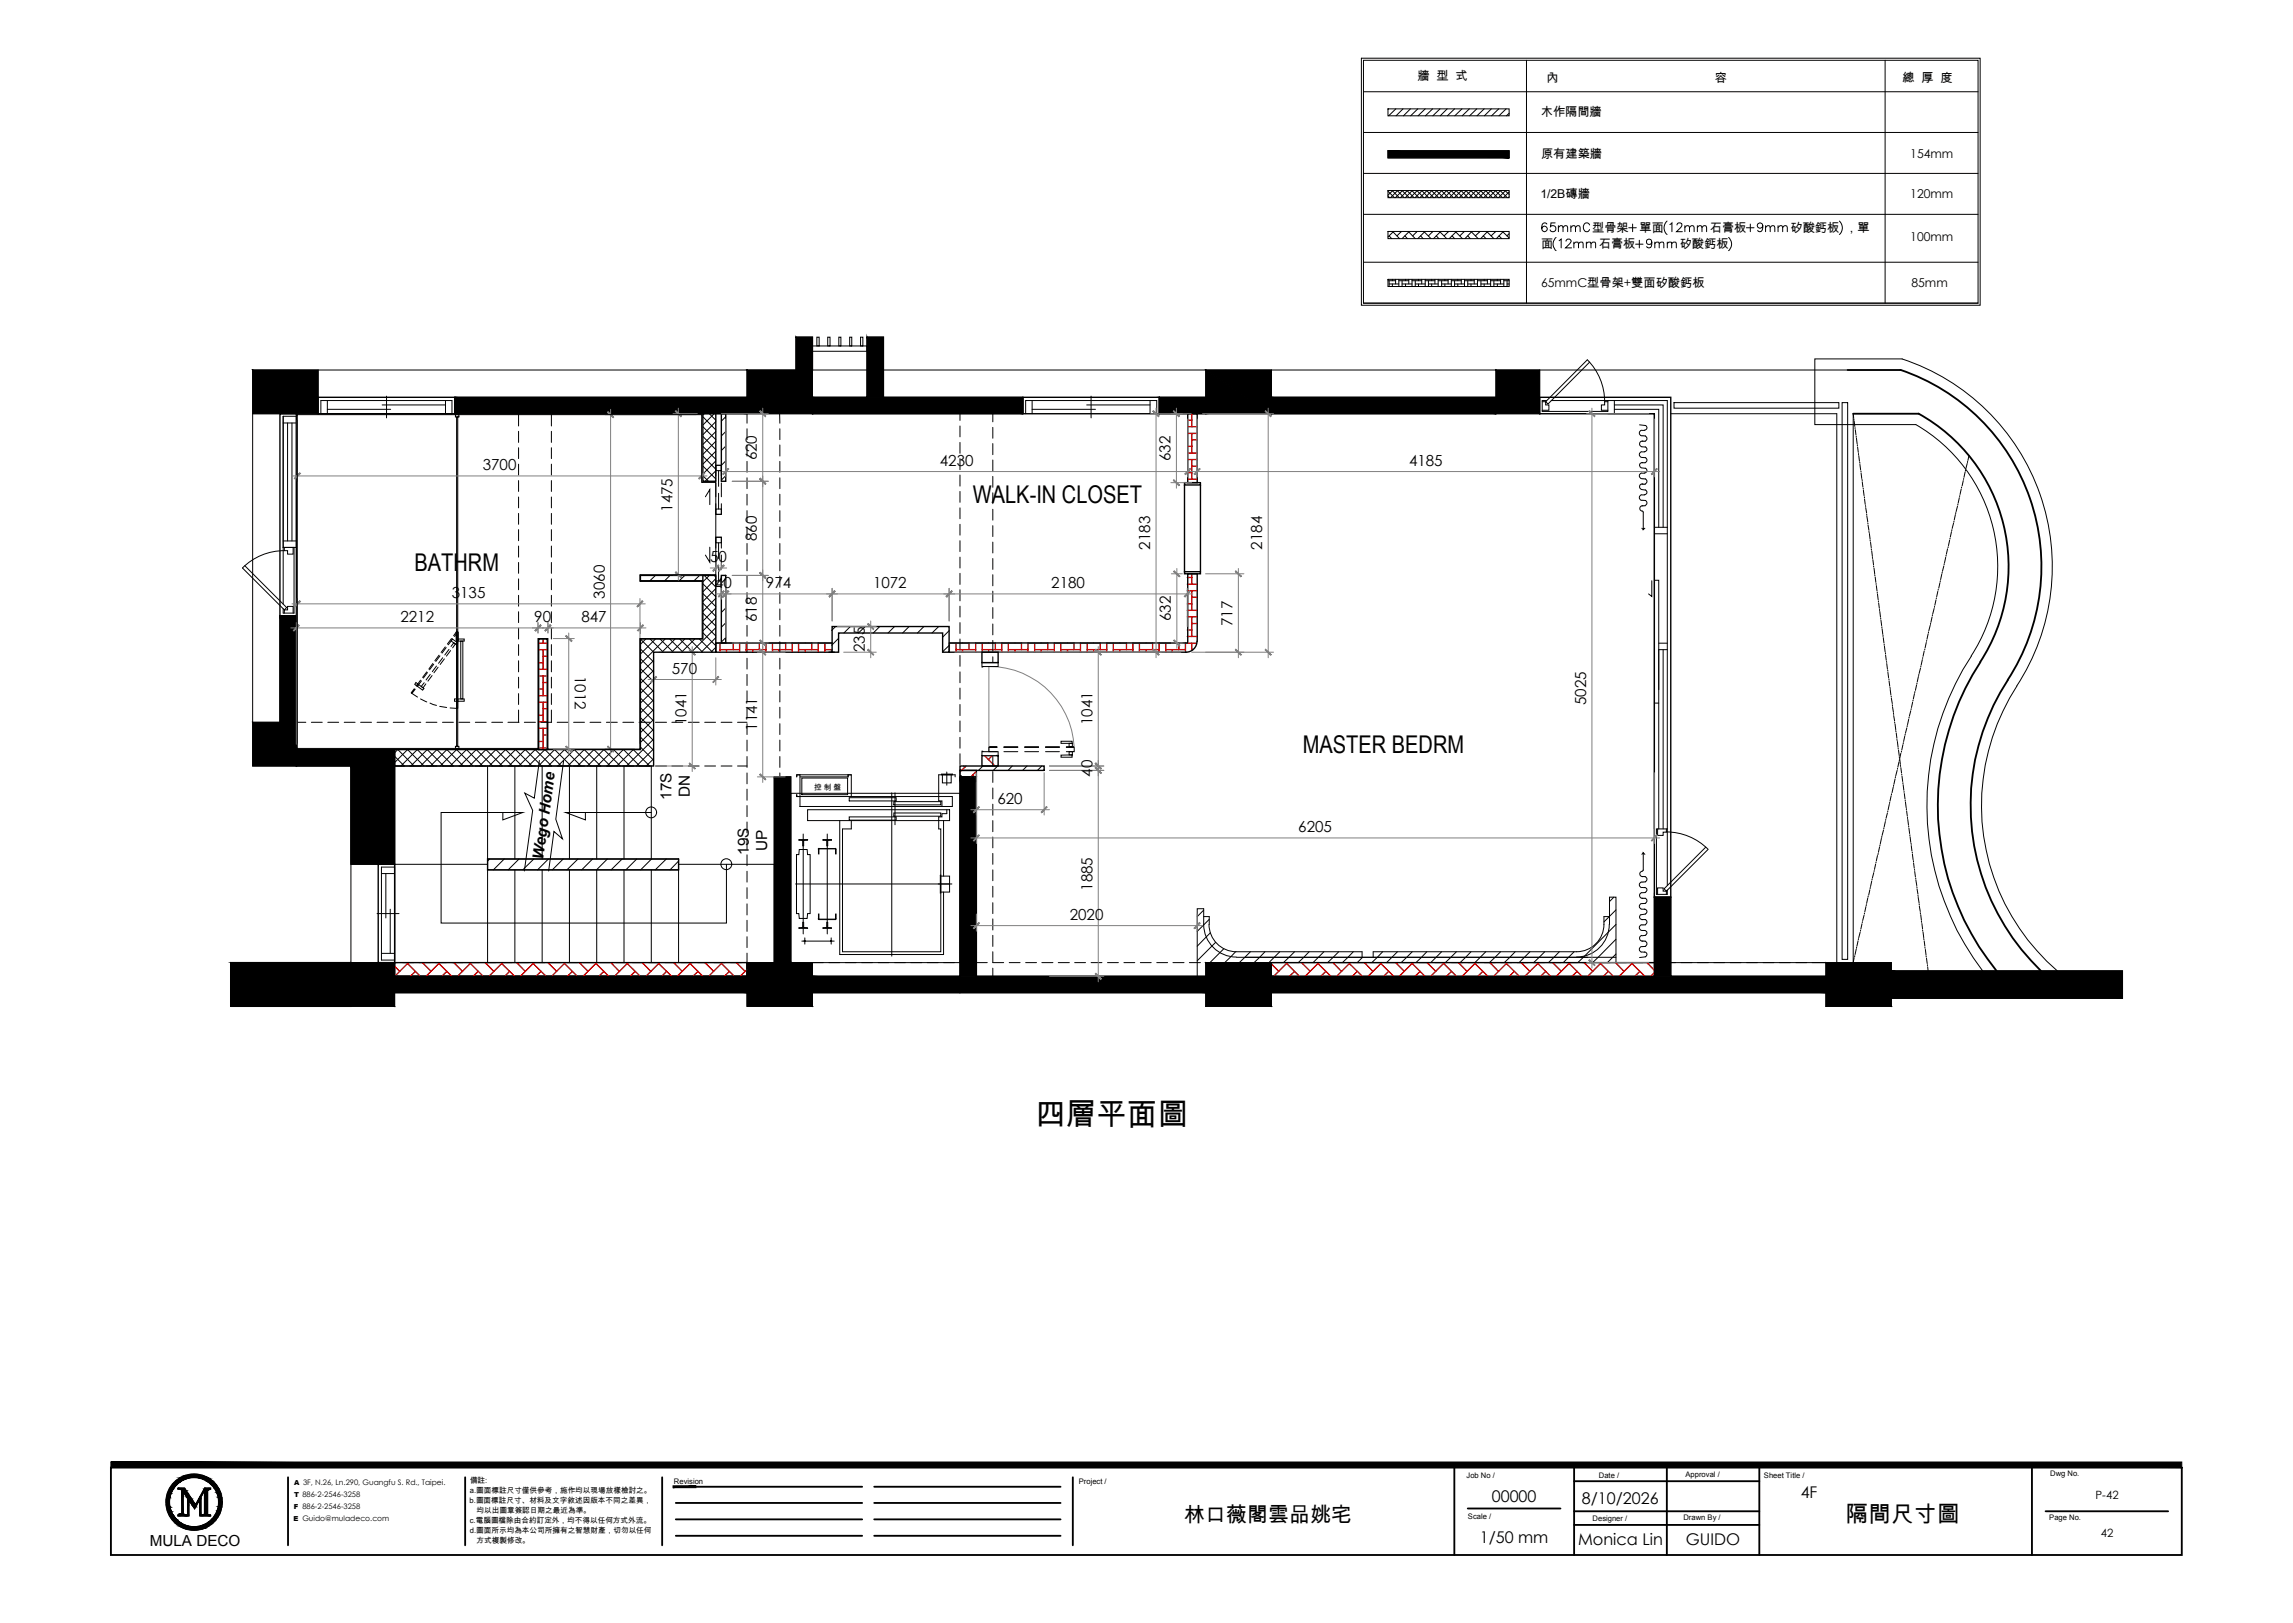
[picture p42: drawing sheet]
<svg xmlns="http://www.w3.org/2000/svg" width="420mm" height="297mm" viewBox="0 0 420 297" stroke-linecap="round" stroke-linejoin="round" font-family="sans-serif">
<defs><g id="words">
<text font-size="5.6" x="189.6" y="205.9">四層平面圖</text>
<g font-size="4.5">
<text x="178.1" y="92">WALK-IN CLOSET</text>
<text x="75.9" y="104.4">BATHRM</text>
<text x="238.5" y="137.9">MASTER BEDRM</text>
</g>
<text font-size="4.2" x="337.8" y="278.5">隔間尺寸圖</text>
<text font-size="3.8" x="216.8" y="278.6">林口薇閣雲品姚宅</text>
<g font-size="3">
<text x="273.1" y="274.9">00000</text>
<text x="289.6" y="275.3">8/10/2026</text>
<text x="329.7" y="274.1">4F</text>
<text x="270.9" y="282.4">1/50 mm</text>
<text x="288.9" y="282.8">Monica Lin</text>
<text x="308.6" y="282.8">GUIDO</text>
</g>
<g font-size="2.8">
<text x="88.4" y="86">3700</text>
<text x="138.6" y="84.3" transform="rotate(-90 138.6 84.3)">620</text>
<text x="172.1" y="85.2">4230</text>
<text x="214.3" y="84.4" transform="rotate(-90 214.3 84.4)">632</text>
<text x="258" y="85.2">4185</text>
<text x="123.1" y="93.7" transform="rotate(-90 123.1 93.7)">1475</text>
<text x="138.6" y="99" transform="rotate(-90 138.6 99)">860</text>
<text x="210.6" y="100.6" transform="rotate(-90 210.6 100.6)">2183</text>
<text x="231.1" y="100.6" transform="rotate(-90 231.1 100.6)">2184</text>
<text x="130" y="102.9">50</text>
<text x="130.9" y="107.6">40</text>
<text x="140.2" y="107.6">974</text>
<text x="159.8" y="107.6">1072</text>
<text x="192.5" y="107.6">2180</text>
<text x="73.3" y="113.9">2212</text>
<text x="82.7" y="109.5">3135</text>
<text x="97.8" y="113.9">90</text>
<text x="106.5" y="113.9">847</text>
<text x="110.7" y="109.6" transform="rotate(-90 110.7 109.6)">3060</text>
<text x="138.6" y="113.9" transform="rotate(-90 138.6 113.9)">618</text>
<text x="214.4" y="113.7" transform="rotate(-90 214.4 113.7)">632</text>
<text x="158.4" y="119.3" transform="rotate(-90 158.4 119.3)">235</text>
<text x="225.7" y="114.6" transform="rotate(-90 225.7 114.6)">717</text>
<text x="105.2" y="123.7" transform="rotate(90 105.2 123.7)">1012</text>
<text x="123" y="123.3">570</text>
<text x="290.4" y="129" transform="rotate(-90 290.4 129)">5025</text>
<text x="125.7" y="132.7" transform="rotate(-90 125.7 132.7)">1041</text>
<text x="138.6" y="133.8" transform="rotate(-90 138.6 133.8)">1141</text>
<text x="200" y="132.7" transform="rotate(-90 200 132.7)">1041</text>
<text x="200" y="142.1" transform="rotate(-90 200 142.1)">40</text>
<text x="123" y="146.3" transform="rotate(-90 123 146.3)">17S</text>
<text x="126.3" y="145.8" transform="rotate(-90 126.3 145.8)">DN</text>
<text x="182.6" y="147.1">620</text>
<text x="140.4" y="155.8" transform="rotate(-90 140.4 155.8)">UP</text>
<text x="237.7" y="152.3">6205</text>
<text x="99.5" y="157.5" transform="rotate(-82 99.5 157.5)">Wego Home</text>
<text x="137.1" y="156.4" transform="rotate(-90 137.1 156.4)">19S</text>
<text x="200" y="163.1" transform="rotate(-90 200 163.1)">1885</text>
<text x="195.9" y="168.3">2020</text>
<text x="27.4" y="282.9">MULA DECO</text>
</g>
<g font-size="2.2">
<text x="259.5" y="14.7">牆 型 式</text>
<text x="283.2" y="14.9">內</text>
<text x="314" y="14.9">容</text>
<text x="348.3" y="15">總 厚 度</text>
<text x="282.1" y="21.2">木作隔間牆</text>
<text x="282.1" y="28.9">原有建築牆</text>
<text x="349.7" y="28.9">154mm</text>
<text x="282" y="36.2">1/2B磚牆</text>
<text x="349.7" y="36.2">120mm</text>
<text x="282.1" y="45.4">面</text>
<text x="291.5" y="42.4">型骨架</text>
<text x="292.7" y="45.4">石膏板</text>
<text x="300.2" y="42.4">單面</text>
<text x="307.5" y="45.4">矽酸鈣板</text>
<text x="313" y="42.4">石膏板</text>
<text x="327.8" y="42.4">矽酸鈣板 ，單</text>
<text x="349.7" y="44.1">100mm</text>
<text x="282.1" y="52.5">65mmC型骨架+雙面矽酸鈣板</text>
<text x="350" y="52.4">85mm</text>
</g>
<g font-size="2.1">
<text x="383.7" y="274.4">P-42</text>
<text x="384.6" y="281.4">42</text>
</g>
<g font-size="1.4">
<text x="149" y="144.5">控 制 盤</text>
<text x="86" y="275">b.圖面標註尺寸、材料及文字敘述因版本不同之差異，</text>
<text x="86" y="273.2">a.圖面標註尺寸僅供參考，施作均以現場放樣檢討之。</text>
<text x="86" y="271.3">備註:</text>
<text x="123.4" y="271.5">Revision</text>
<text x="197.5" y="271.5">Project /</text>
<text x="268.5" y="270.5">Job No /</text>
<text x="292.7" y="270.5">Date /</text>
<text x="308.6" y="270.3">Approval /</text>
<text x="322.9" y="270.5">Sheet Title /</text>
<text x="375.4" y="270.2">Dwg No.</text>
<text x="86" y="278.8">c.電腦圖檔除由合約訂定外，均不得以任何方式外流。</text>
<text x="86" y="280.6">d.圖面所示均為本公司所擁有之智慧財產，切勿以任何</text>
<text x="87.3" y="276.9">均以出圖章簽認日期之最近為準。</text>
<text x="268.8" y="277.9">Scale /</text>
<text x="291.6" y="278.3">Designer /</text>
<text x="308.2" y="278.2">Drawn By /</text>
<text x="375.2" y="278.2">Page No.</text>
<text x="87.3" y="282.4">方式複製修改。</text>
</g>
<g font-size="1.3">
<text x="53.8" y="274">T 886-2-2546-3258</text>
<text x="53.9" y="271.7">A 3F, N.26, Ln.290, Guangfu S. Rd., Taipei.</text>
<text x="53.7" y="278.5">E Guido@muladeco.com</text>
<text x="53.8" y="276.2">F 886-2-2546-3258</text>
</g>
</g></defs>
<!-- layer: 0 -->
<g fill="#000" stroke="#000" stroke-width=".18">
<path d="M33.3 277.3h.3zM33.3 277.2h.3zM33.9 279.8h3.3l-.8 .1zM35.2 275.5h.7l-.3 .5zM35.5 275.8h.3l-.2 .2zM35.5 275.8h.2l-.1 .2zM34.7 269.9h1.7z"/>
<path d="M46.3 67.7l11.9 8v-8zM46.3 67.7l11.9 8h-11.9z"/>
<path d="M136.8 67.7l11.9 8v-8zM136.8 67.7l11.9 8h-11.9z"/>
<path d="M220.8 67.7l12 8v-8zM220.8 67.7l12 8h-12z"/>
<path d="M273.9 67.7l8 8v-8zM273.9 67.7l8 8h-8z"/>
<path d="M46.3 132.2l8 8v-8zM46.3 132.2l8 8h-8z"/>
<path d="M64.2 176.2l8 8v-8zM64.2 176.2l8 8h-8z"/>
<path d="M136.8 176.2l11.9 8v-8zM136.8 176.2l11.9 8h-11.9z"/>
<path d="M220.8 176.2l12 8v-8zM220.8 176.2l12 8h-12z"/>
<path d="M334.3 176.2l12 8v-8zM334.3 176.2l12 8h-12z"/>
<path d="M30.5 274.9l.3 .9-.1-.9zM30.5 274.9l.3 .9h-.2z"/>
<path d="M30.8 273.2h.3zM30.8 273.2h.3z"/>
<path d="M30.8 276.7h.3zM30.8 276.7h.3z"/>
<path d="M30.6 274l.2 .1zM30.6 274l.2 .1z"/>
<path d="M30.6 274.1l.1 .8 .1-.8zM30.6 274.1l.1 .8h-.2z"/>
<path d="M30.6 275.8h.2zM30.6 275.8h.2z"/>
<path d="M30.6 275.8l.5 .9-.3-.9zM30.6 275.8l.5 .9h-.3z"/>
<path d="M30.9 274.9l.2 .8-.1-.8zM30.9 274.9l.2 .8z"/>
<path d="M30.9 274.9l.2 .8-.1-.8zM30.9 274.9l.2 .8z"/>
<path d="M31 274.1v.8zM31 274.1v.8h-.1z"/>
<path d="M31 275.7l.1 .1zM31 275.7l.1 .1z"/>
<path d="M30.8 273.2v.8l.3-.8zM30.8 273.2v.8h-.2z"/>
<path d="M31 274.1v.8zM31 274.1v.8h-.1z"/>
<path d="M31 275.7l.1 .1zM31 275.7l.1 .1z"/>
<path d="M30.8 276.7l.6 .8-.3-.8zM30.8 276.7l.6 .8h-.3z"/>
<path d="M31 274.1h.1zM31 274.1h.1z"/>
<path d="M31 275.8l.3 .7-.2-.7zM31 275.8l.3 .7h-.1z"/>
<path d="M31 274.1h.1zM31 274.1h.1z"/>
<path d="M31 275.8l.3 .7-.2-.7zM31 275.8l.3 .7h-.1z"/>
<path d="M31.1 272.4h.3zM31.1 272.4h.3z"/>
<path d="M31.1 277.5h.3zM31.1 277.5h.3z"/>
<path d="M31.2 273.2l.1 .1zM31.2 273.2l.1 .1z"/>
<path d="M31.2 273.3l-.1 .8 .2-.8zM31.2 273.3l-.1 .8h-.1z"/>
<path d="M31.2 276.5l.1 .1zM31.2 276.5l.1 .1z"/>
<path d="M31.2 276.6l.5 .7zM31.2 276.6l.5 .7h-.1z"/>
<path d="M31.2 273.2l.1 .1zM31.2 273.2l.1 .1z"/>
<path d="M31.2 273.3l-.1 .8 .2-.8zM31.2 273.3l-.1 .8h-.1z"/>
<path d="M31.2 276.5l.1 .1zM31.2 276.5l.1 .1z"/>
<path d="M31.2 276.6l.5 .7zM31.2 276.6l.5 .7h-.1z"/>
<path d="M31.1 272.4v.8l.3-.8zM31.1 272.4v.8h-.3z"/>
<path d="M31.1 277.5l.9 .7-.6-.7zM31.1 277.5l.9 .7h-.3z"/>
<path d="M31.7 271.6h.3zM31.7 271.6h.3z"/>
<path d="M31.7 278.2h.3zM31.7 278.2h.3z"/>
<path d="M31.6 272.5l-.3 .7 .4-.7zM31.6 272.5l-.4 .7z"/>
<path d="M31.6 277.3l.1 .1zM31.6 277.3l.1 .1z"/>
<path d="M31.6 272.5l-.3 .7 .4-.7zM31.6 272.5l-.4 .7z"/>
<path d="M31.6 277.3l.1 .1zM31.6 277.3l.1 .1z"/>
<path d="M31.6 272.4h.1zM31.6 272.4l.1 .1z"/>
<path d="M31.6 277.4l.6 .6zM31.6 277.4l.6 .6z"/>
<path d="M31.6 272.4h.1zM31.6 272.4l.1 .1z"/>
<path d="M31.6 277.4l.6 .6zM31.6 277.4l.6 .6z"/>
<path d="M31.7 271.6l-.3 .8 .6-.8zM31.7 271.6l-.3 .8h-.3z"/>
<path d="M31.7 278.2l.9 .6-.6-.6zM31.7 278.2l.9 .6h-.4z"/>
<path d="M32.1 271.9l-.4 .5 .5-.5zM32.1 271.9l-.4 .5h-.1z"/>
<path d="M32.1 278l.2 .1zM32.1 278l.2 .1z"/>
<path d="M32.1 271.9l-.4 .5 .5-.5zM32.1 271.9l-.4 .5h-.1z"/>
<path d="M32.1 278l.2 .1zM32.1 278l.2 .1z"/>
<path d="M32.1 271.8h.2zM32.1 271.8l.1 .1z"/>
<path d="M32.1 278.1l.7 .4-.5-.4zM32.1 278.1l.7 .4z"/>
<path d="M32.1 271.8h.2zM32.1 271.8l.1 .1z"/>
<path d="M32.1 278.1l.7 .4-.5-.4zM32.1 278.1l.7 .4z"/>
<path d="M32.2 271l-.2 .6 .6-.6zM32.2 271l-.2 .6h-.3z"/>
<path d="M32.2 278.8h.5zM32.2 278.8h.5z"/>
<path d="M32.3 271h.4zM32.3 271h.3z"/>
<path d="M32.3 278.8l1.1 .5-.7-.5zM32.3 278.8l1.1 .5h-.5z"/>
<path d="M32.7 271.3l-.4 .5 .5-.5zM32.1 271.8l.6-.5-.4 .5z"/>
<path d="M32.7 278.5l.3 .2zM32.7 278.5l.3 .2z"/>
<path d="M32.7 271.3l-.4 .5 .5-.5zM32.1 271.8l.6-.5-.4 .5z"/>
<path d="M32.7 278.5l.3 .2zM32.7 278.5l.3 .2z"/>
<path d="M32.8 271.2h.2zM32.7 271.3h.1z"/>
<path d="M32.8 278.7l.7 .3zM32.8 278.7l.7 .3z"/>
<path d="M32.8 271.2h.2zM32.7 271.3h.1z"/>
<path d="M32.8 278.7l.7 .3zM32.8 278.7l.7 .3z"/>
<path d="M33.2 277.3h.5zM33.2 277.3h.5z"/>
<path d="M33.2 277.3h.5zM33.2 277.3h.5z"/>
<path d="M33.2 277.3h.5zM33.2 277.3h.5z"/>
<path d="M32.9 270.6l-.2 .4 .7-.4zM32.3 271l.6-.4-.2 .4z"/>
<path d="M32.9 279.3h.7zM32.9 279.3h.7z"/>
<path d="M33.3 272.8l.2 1.2v-1.2zM33.3 272.8l.2 1.2h-.2z"/>
<path d="M33.3 274l.2 3v-3zM33.3 274l.2 3h-.2z"/>
<path d="M33.3 277l.2 .1zM33.3 277l.2 .1z"/>
<path d="M33.3 277.1h.2zM33.3 277.1h.2z"/>
<path d="M33.3 277.1h.2zM33.3 277.1h.2zM33.3 277.1h.2zM33.3 277.1h.2z"/>
<path d="M33.3 272.8l.2 .4v-.4zM33.3 272.8l.2 .4h-.2z"/>
<path d="M33.3 273.2l.2 3.8v-3.8zM33.3 273.2l.2 3.8h-.2z"/>
<path d="M33.3 277l.2 .1zM33.3 277l.2 .1z"/>
<path d="M33.3 277.1h.2zM33.3 277.1h.2z"/>
<path d="M33.3 277.1h.2zM33.3 277.1h.2zM33.3 277.1h.2zM33.3 277.1h.2z"/>
<path d="M33.3 272.8l.2 4.2v-4.2zM33.3 272.8l.2 4.2h-.2z"/>
<path d="M33.3 277l.2 .1zM33.3 277l.2 .1z"/>
<path d="M33.3 277.1h.2zM33.3 277.1h.2z"/>
<path d="M33.3 277.1h.2zM33.3 277.1h.2zM33.3 277.1h.2zM33.3 277.1h.2z"/>
<path d="M33.3 277.1l.2 .1zM33.3 277.1l.2 .1zM33.3 277.2h.2zM33.3 277.2h.2z"/>
<path d="M33.3 277.2h.3zM33.3 277.2h.3zM33.3 277.2h.3z"/>
<path d="M33.3 270.8l-.3 .4 .5-.4zM32.8 271.2l.5-.4-.3 .4z"/>
<path d="M33.3 277.1l.2 .1zM33.3 277.1l.2 .1zM33.3 277.2h.2zM33.3 277.2h.2z"/>
<path d="M33.3 277.2h.3zM33.3 277.2h.3zM33.3 277.2h.3z"/>
<path d="M33.3 279l.5 .1zM33.3 279l.5 .1z"/>
<path d="M33.3 270.8l-.3 .4 .5-.4zM32.8 271.2l.5-.4-.3 .4z"/>
<path d="M33.3 277.1l.2 .1zM33.3 277.1l.2 .1zM33.3 277.2h.2zM33.3 277.2h.2z"/>
<path d="M33.3 277.2h.3zM33.3 277.2h.3zM33.3 277.2h.3z"/>
<path d="M33.3 279l.5 .1zM33.3 279l.5 .1z"/>
<path d="M33.3 277.2l.3 .1zM33.3 277.2l.3 .1zM33.2 277.3h.4z"/>
<path d="M33.3 277.2l.3 .1zM33.3 277.2l.3 .1zM33.2 277.3h.4z"/>
<path d="M33.3 277.2l.3 .1zM33.3 277.2l.3 .1zM33.2 277.3h.4z"/>
<path d="M33 270.5h.6zM32.9 270.6h.5z"/>
<path d="M33 279.3l1.2 .3-.6-.3zM33 279.3l1.2 .3h-.7z"/>
<path d="M33.2 277.3h.4zM33.2 277.3h.4z"/>
<path d="M33.2 277.3h.5zM33.2 277.3h.5z"/>
<path d="M33.2 277.3h.4zM33.2 277.3h.4z"/>
<path d="M33.2 277.3h.5zM33.2 277.3h.5z"/>
<path d="M33.2 277.3h.4zM33.2 277.3h.4z"/>
<path d="M33.2 277.3h.5zM33.2 277.3h.5z"/>
<path d="M33.2 277.3h.5zM33.1 277.3h.6zM33.1 277.3h.6zM33.1 277.3h.6z"/>
<path d="M33.2 277.3h.5zM33.1 277.3h.6zM33.1 277.3h.6zM33.1 277.3h.6z"/>
<path d="M33.2 277.3h.5zM33.1 277.3h.6zM33.1 277.3h.6zM33.1 277.3h.6z"/>
<path d="M33.1 277.3h.7zM33 277.3h.8z"/>
<path d="M33.1 277.3h.7zM33 277.3h.8z"/>
<path d="M33.1 277.3h.7zM33 277.3h.8z"/>
<path d="M32.6 272.4l1.2 .1zM32.6 272.4l1.2 .1z"/>
<path d="M33.5 270.7h.3zM33.3 270.8h.2z"/>
<path d="M32.6 272.4l1.2 .1zM32.6 272.4l1.2 .1z"/>
<path d="M33.5 279.1l.8 .2zM33.5 279.1l.8 .2z"/>
<path d="M33.5 270.7h.3zM33.3 270.8h.2z"/>
<path d="M32.6 272.4l1.2 .1zM32.6 272.4l1.2 .1z"/>
<path d="M33.5 279.1l.8 .2zM33.5 279.1l.8 .2z"/>
<path d="M33.1 272.5l.9 .3-.2-.3zM33.1 272.5l.9 .3h-.7z"/>
<path d="M33.1 272.5l.9 .3-.2-.3zM33.1 272.5l.9 .3h-.7z"/>
<path d="M33.1 272.5l.9 .3-.2-.3zM33.1 272.5l.9 .3h-.7z"/>
<path d="M33.9 279.8l.8 .1h1.7zM34.7 279.9h1.7z"/>
<path d="M33.3 272.8h.7zM33.3 272.8h.7z"/>
<path d="M33.3 272.8h.7zM33.3 272.8h.7z"/>
<path d="M33.3 272.8h.7zM33.3 272.8h.7z"/>
<path d="M33.5 272.8l1.3 1.2-.8-1.2zM33.5 272.8l1.3 1.2h-.6z"/>
<path d="M33.5 272.8l.8 .4-.3-.4zM33.5 272.8l.8 .4h-.5z"/>
<path d="M33.5 272.8l1.5 1.5-1-1.5zM33.5 272.8l1.5 1.5h-.6z"/>
<path d="M32.6 277.3l1.6 .1zM32.6 277.3l1.6 .1z"/>
<path d="M32.6 277.3l1.6 .1zM32.6 277.3l1.6 .1z"/>
<path d="M33.5 270.2l.1 .3 .6-.3zM33 270.5l.5-.3 .1 .3z"/>
<path d="M32.6 277.3l1.6 .1zM32.6 277.3l1.6 .1z"/>
<path d="M33.5 279.6l1.5 .1zM33.5 279.6l1.5 .1h-1.2z"/>
<path d="M33.8 270.7l.5-.2h-.3zM33.5 270.7l.5-.2-.2 .2z"/>
<path d="M33.8 273.2l1.2 1.1-.7-1.1zM33.8 273.2l1.2 1.1h-.6z"/>
<path d="M34 279.3l.9 .1zM34 279.3l.9 .1z"/>
<path d="M33.8 270.7l.5-.2h-.3zM33.5 270.7l.5-.2-.2 .2z"/>
<path d="M34 279.3l.9 .1zM34 279.3l.9 .1z"/>
<path d="M34.4 274.4l.1 1.1v-1.1zM34.4 274.4l.1 1.1h-.1z"/>
<path d="M34.4 275.5l.1 1.9v-1.9zM34.4 275.5l.1 1.9h-.1z"/>
<path d="M34.4 274.4l.1 .5v-.5zM34.4 274.4l.1 .5h-.1z"/>
<path d="M34.4 274.9l.1 2.5v-2.5zM34.4 274.9l.1 2.5h-.1z"/>
<path d="M34.4 274.4l.1 .5v-.5zM34.4 274.4l.1 .5h-.1z"/>
<path d="M34.4 274.9l.1 2.5v-2.5zM34.4 274.9l.1 2.5h-.1z"/>
<path d="M34.2 274l.8 .3-.2-.3zM34.2 274l.8 .3h-.6z"/>
<path d="M34.3 270.4v.1l.6-.1zM34 270.5l.3-.1v.1z"/>
<path d="M34.3 279.4l.8 .1zM34.3 279.4l.8 .1z"/>
<path d="M34.3 270.4v.1l.6-.1zM34 270.5l.3-.1v.1z"/>
<path d="M34.3 279.4l.8 .1zM34.3 279.4l.8 .1z"/>
<path d="M33.8 270.1l.4 .1 .8-.1zM33.5 270.2l.3-.1 .4 .1z"/>
<path d="M33.8 279.7l1.3 .1zM33.8 279.7l1.3 .1z"/>
<path d="M34.4 274.3l.7 .1-.1-.1zM34.4 274.3l.7 .1h-.7z"/>
<path d="M34.4 274.3l.7 .1-.1-.1zM34.4 274.3l.7 .1h-.7z"/>
<path d="M34.4 274.3l.7 .1-.1-.1zM34.4 274.3l.7 .1h-.7z"/>
<path d="M34.5 274.4l1.3 1.1-.7-1.1zM34.5 274.4l1.3 1.1h-.6z"/>
<path d="M34.5 274.4l.9 .5-.3-.5zM34.5 274.4l.9 .5h-.5z"/>
<path d="M34.5 274.4l.9 .5-.3-.5zM34.5 274.4l.9 .5h-.5z"/>
<path d="M34.6 270.4h.5zM34.3 270.4h.6z"/>
<path d="M33.9 270.1h1.2zM33.8 270.1h1.2z"/>
<path d="M34.6 270.4h.5zM34.3 270.4h.6z"/>
<path d="M34.9 274.9l.9 .6-.4-.6zM34.9 274.9l.9 .6h-.6z"/>
<path d="M34.9 274.9l.9 .6-.4-.6zM34.9 274.9l.9 .6h-.6z"/>
<path d="M35.2 275.5l.6 .3 .1-.3zM35.2 275.5l.6 .3h-.3z"/>
<path d="M35.2 275.5l.5 .3 .2-.3zM35.2 275.5l.5 .3h-.2z"/>
<path d="M35.1 270.3l1.5 .1zM34.6 270.4h2z"/>
<path d="M35.1 270.3l1.5 .1zM34.6 270.4h2z"/>
<path d="M36.1 274.9l-.2 .6zM36.1 274.9l-.3 .6z"/>
<path d="M34.7 269.9l2.5 .2-.8-.2zM33.9 270.1l.8-.2 2.5 .2z"/>
<path d="M36 270.4h.9zM36 270.4h.9z"/>
<path d="M34.6 279.5h2zM34.6 279.5l1.4 .1z"/>
<path d="M36 270.4h.9zM36 270.4h.9z"/>
<path d="M34.6 279.5h2zM34.6 279.5l1.4 .1z"/>
<path d="M36.5 274.3l-.6 1.2 .7-1.2zM36.5 274.3l-.7 1.2z"/>
<path d="M36.6 274.2v.1zM36.6 274.2l-.1 .1z"/>
<path d="M36.6 274.2l-.4 .7zM36.6 274.2l-.5 .7z"/>
<path d="M36.6 274.2l-.7 1.3zM36.6 274.2l-.8 1.3z"/>
<path d="M36.6 274l.1 .2zM36.6 274l.1 .2h-.1z"/>
<path d="M36.6 274.2l.1 .1zM36.6 274.2l.1 .1z"/>
<path d="M36.6 274.3l.1 3.1zM36.6 274.3l.1 3.1z"/>
<path d="M36.6 274l.1 .2zM36.6 274l.1 .2h-.1z"/>
<path d="M36.6 274.2l.1 3.2zM36.6 274.2l.1 3.2z"/>
<path d="M36.6 274l.1 .2zM36.6 274l.1 .2h-.1z"/>
<path d="M36.6 274.2l.1 3.2zM36.6 274.2l.1 3.2z"/>
<path d="M36.3 270.4l.8 .1zM36.3 270.4l.8 .1z"/>
<path d="M36.3 279.4h.6zM36 279.5h.6z"/>
<path d="M36.3 270.4l.8 .1zM36.3 270.4l.8 .1z"/>
<path d="M36.3 279.4h.6zM36 279.5h.6z"/>
<path d="M36.8 270.5l.9 .2zM36.8 270.5l.9 .2z"/>
<path d="M36.8 279.3l.1 .1 .2-.1zM36.3 279.4l.5-.1 .1 .1z"/>
<path d="M36.8 270.5l.9 .2zM36.8 270.5l.9 .2z"/>
<path d="M36.8 279.3l.1 .1 .2-.1zM36.3 279.4l.5-.1 .1 .1z"/>
<path d="M36 270.1h1.3zM36 270.1h1.3z"/>
<path d="M36.2 270.1l1.4 .1-.3-.1zM36.2 270.1l1.4 .1z"/>
<path d="M36.2 279.7h1.1zM36 279.8h1.2z"/>
<path d="M37.3 272.8l-.6 1.2zM37.3 272.8l-.7 1.2z"/>
<path d="M37.4 272.6v.2zM37.4 272.6l-.1 .2z"/>
<path d="M37.4 272.6l-.7 1.4zM37.4 272.6l-.8 1.4z"/>
<path d="M37.4 272.6l-.7 1.4zM37.4 272.6l-.8 1.4z"/>
<path d="M36.9 270.2l1.2 .3-.5-.3zM36.9 270.2l1.2 .3h-.6z"/>
<path d="M36.9 279.6l.4 .1 .3-.1zM36.2 279.7l.7-.1 .4 .1z"/>
<path d="M37.3 270.7l.5 .1zM37.3 270.7l.5 .1z"/>
<path d="M37.1 279.3l.6-.2h-.4zM36.8 279.3l.5-.2-.2 .2z"/>
<path d="M37.3 270.7l.5 .1zM37.3 270.7l.5 .1z"/>
<path d="M37.1 279.3l.6-.2h-.4zM36.8 279.3l.5-.2-.2 .2z"/>
<path d="M37.6 270.8l.8 .4zM37.6 270.8l.8 .4z"/>
<path d="M37.6 279h.2zM37.3 279.1h.4z"/>
<path d="M37.6 270.8l.8 .4zM37.6 270.8l.8 .4z"/>
<path d="M37.6 279h.2zM37.3 279.1h.4z"/>
<path d="M37.5 272.8l.5 4.2v-4.2zM37.5 272.8l.5 4.2h-.5z"/>
<path d="M37.5 277l.5 .1zM37.5 277l.5 .1z"/>
<path d="M37.5 277.1h.5zM37.5 277.1h.5z"/>
<path d="M37.5 277.1l.5 .1zM37.5 277.1l.5 .1z"/>
<path d="M37.5 272.8l.5 4.2v-4.2zM37.5 272.8l.5 4.2h-.5z"/>
<path d="M37.5 277l.5 .1zM37.5 277l.5 .1z"/>
<path d="M37.5 277.1h.5zM37.5 277.1h.5z"/>
<path d="M37.5 277.1l.5 .1zM37.5 277.1l.5 .1z"/>
<path d="M37.5 272.8l.5 4.2v-4.2zM37.5 272.8l.5 4.2h-.5z"/>
<path d="M37.5 277l.5 .1zM37.5 277l.5 .1z"/>
<path d="M37.5 277.1h.5zM37.5 277.1h.5z"/>
<path d="M37.5 277.1l.5 .1zM37.5 277.1l.5 .1z"/>
<path d="M37.5 277.2h.5zM37.5 277.2h.5z"/>
<path d="M37.5 277.2h.5zM37.5 277.2h.5z"/>
<path d="M37.5 277.2h.5zM37.5 277.2h.5z"/>
<path d="M37.5 277.2h.5zM37.4 277.2h.6z"/>
<path d="M37.4 277.2l.7 .1zM37.4 277.2l.7 .1z"/>
<path d="M37.5 277.2h.5zM37.4 277.2h.6z"/>
<path d="M37.4 277.2l.7 .1zM37.4 277.2l.7 .1z"/>
<path d="M37.5 277.2h.5zM37.4 277.2h.6z"/>
<path d="M37.4 277.2l.7 .1zM37.4 277.2l.7 .1z"/>
<path d="M37.4 277.3h.8zM37.4 277.3h.8z"/>
<path d="M37.4 277.3h.8zM37.4 277.3h.8z"/>
<path d="M37.4 277.3h.8zM37.4 277.3h.8z"/>
<path d="M37.5 272.6l.5 .2 .1-.2zM37.5 272.6l.5 .2h-.5z"/>
<path d="M37.5 272.6l.5 .2 .1-.2zM37.5 272.6l.5 .2h-.5z"/>
<path d="M37.5 270.5l.7 .1zM37.5 270.5l.7 .1z"/>
<path d="M37.5 272.6l.5 .2 .1-.2zM37.5 272.6l.5 .2h-.5z"/>
<path d="M37.5 279.3l.1 .3 .5-.3zM36.9 279.6l.6-.3 .1 .3z"/>
<path d="M37.5 272.5h.7zM37.5 272.5l.6 .1h-.7z"/>
<path d="M37.3 277.3h.9zM37.2 277.3h1z"/>
<path d="M37.5 272.5h.7zM37.5 272.5l.6 .1h-.7z"/>
<path d="M37.3 277.3h.9zM37.2 277.3h1z"/>
<path d="M37.5 272.5h.7zM37.5 272.5l.6 .1h-.7z"/>
<path d="M37.3 277.3h.9zM37.2 277.3h1z"/>
<path d="M37.2 277.3h1.1zM37.2 277.3h1.1z"/>
<path d="M37.2 277.3h1.1zM37.2 277.3h1.1z"/>
<path d="M37.7 270.6l1.1 .4-.6-.4zM37.7 270.6l1.1 .4h-.4z"/>
<path d="M37.2 277.3h1.1zM37.2 277.3h1.1z"/>
<path d="M37.7 279.3h.5zM37.5 279.3h.6z"/>
<path d="M38.2 271.2l.3 .1zM38.2 271.2l.3 .1z"/>
<path d="M37.8 279l.6-.3h-.2zM37.6 279l.6-.3-.4 .3z"/>
<path d="M38.2 271.2l.3 .1zM38.2 271.2l.3 .1z"/>
<path d="M37.8 279l.6-.3h-.2zM37.6 279l.6-.3-.4 .3z"/>
<path d="M38.3 271.3l.7 .5-.5-.5zM38.3 271.3l.7 .5h-.2z"/>
<path d="M38.3 278.5l.1 .2 .1-.2zM38.3 278.5l.1 .2h-.2z"/>
<path d="M38.3 271.3l.7 .5-.5-.5zM38.3 271.3l.7 .5h-.2z"/>
<path d="M38.3 278.5l.1 .2 .1-.2zM38.3 278.5l.1 .2h-.2z"/>
<path d="M37.5 272.4l1 .1zM37.5 272.4l1 .1h-1z"/>
<path d="M36.9 277.3l1.6 .1zM36.9 277.3l1.6 .1z"/>
<path d="M37.5 272.4l1 .1zM37.5 272.4l1 .1h-1z"/>
<path d="M36.9 277.3l1.6 .1zM36.9 277.3l1.6 .1z"/>
<path d="M37.5 272.4l1 .1zM37.5 272.4l1 .1h-1z"/>
<path d="M36.9 277.3l1.6 .1zM36.9 277.3l1.6 .1z"/>
<path d="M38.4 271h.5zM38.4 271h.5z"/>
<path d="M38.4 278.8l-.2 .5 .6-.5zM37.7 279.3l.7-.5-.2 .5z"/>
<path d="M38.5 271l1 .6-.6-.6zM38.5 271l1 .6h-.4z"/>
<path d="M38.5 278.8h.4zM38.4 278.8h.4z"/>
<path d="M38.8 271.8l.3 .1zM38.8 271.8l.3 .1z"/>
<path d="M38.8 278.1l-.3 .4 .5-.4zM38.3 278.5l.5-.4-.3 .4z"/>
<path d="M38.8 271.8l.3 .1zM38.8 271.8l.3 .1z"/>
<path d="M38.8 278.1l-.3 .4 .5-.4zM38.3 278.5l.5-.4-.3 .4z"/>
<path d="M38.9 271.9l.6 .5zM38.9 271.9l.6 .5z"/>
<path d="M38.9 278h.2zM38.9 278l.1 .1h-.2z"/>
<path d="M38.9 271.9l.6 .5zM38.9 271.9l.6 .5z"/>
<path d="M38.9 278h.2zM38.9 278l.1 .1h-.2z"/>
<path d="M39.1 271.6h.4zM39.1 271.6h.4z"/>
<path d="M39.1 278.2h.4zM39.1 278.2h.4z"/>
<path d="M39.1 271.6l.9 .8-.5-.8zM39.1 271.6l.9 .8h-.3z"/>
<path d="M39.1 278.2l-.2 .6 .6-.6zM38.5 278.8l.6-.6-.2 .6z"/>
<path d="M39.4 272.4l.2 .1zM39.4 272.4l.2 .1z"/>
<path d="M39.4 277.4l-.3 .6 .4-.6zM39.4 277.4l-.3 .6h-.2z"/>
<path d="M39.4 272.4l.2 .1zM39.4 272.4l.2 .1z"/>
<path d="M39.4 277.4l-.3 .6 .4-.6zM39.4 277.4l-.3 .6h-.2z"/>
<path d="M39.4 272.5l.5 .7-.3-.7zM39.4 272.5l.5 .7h-.1z"/>
<path d="M39.4 277.3h.2zM39.4 277.3l.1 .1z"/>
<path d="M39.4 272.5l.5 .7-.3-.7zM39.4 272.5l.5 .7h-.1z"/>
<path d="M39.4 277.3h.2zM39.4 277.3l.1 .1z"/>
<path d="M39.7 272.4h.3zM39.7 272.4h.3z"/>
<path d="M39.7 277.5h.3zM39.7 277.5h.3z"/>
<path d="M39.8 273.2l.1 .1zM39.8 273.2l.1 .1z"/>
<path d="M39.8 273.3l.4 .8zM39.8 273.3l.4 .8h-.2z"/>
<path d="M39.8 276.5l.1 .1zM39.8 276.5l.1 .1z"/>
<path d="M39.8 276.6l-.2 .7 .3-.7zM39.8 276.6l-.2 .7h-.2z"/>
<path d="M39.8 273.2l.1 .1zM39.8 273.2l.1 .1z"/>
<path d="M39.8 273.3l.4 .8zM39.8 273.3l.4 .8h-.2z"/>
<path d="M39.8 276.5l.1 .1zM39.8 276.5l.1 .1z"/>
<path d="M39.8 276.6l-.2 .7 .3-.7zM39.8 276.6l-.2 .7h-.2z"/>
<path d="M39.7 272.4l.7 .8-.4-.8zM39.7 272.4l.7 .8h-.3z"/>
<path d="M39.7 277.5l-.2 .7 .5-.7zM39.7 277.5l-.2 .7h-.4z"/>
<path d="M40.1 273.2h.3zM40.1 273.2h.3z"/>
<path d="M40.1 276.7h.3zM40.1 276.7h.3z"/>
<path d="M40 274.1h.2zM40 274.1h.2z"/>
<path d="M40 274.1l.2 .8v-.8zM40 274.1l.2 .8h-.1z"/>
<path d="M40 275.7l.2 .1zM40 275.7l.2 .1z"/>
<path d="M40 275.8l-.1 .7 .3-.7zM40 275.8l-.2 .7z"/>
<path d="M40 274.1h.2zM40 274.1h.2z"/>
<path d="M40 274.1l.2 .8v-.8zM40 274.1l.2 .8h-.1z"/>
<path d="M40 275.7l.2 .1zM40 275.7l.2 .1z"/>
<path d="M40 275.8l-.1 .7 .3-.7zM40 275.8l-.2 .7z"/>
<path d="M40.1 274.9l.1 .8v-.8zM40.1 274.9l.1 .8h-.2z"/>
<path d="M40.1 274.9l.1 .8v-.8zM40.1 274.9l.1 .8h-.2z"/>
<path d="M40.1 273.2l.5 .8-.2-.8zM40.1 273.2l.5 .8h-.3z"/>
<path d="M40.1 276.7l-.1 .8 .4-.8zM40.1 276.7l-.1 .8h-.3z"/>
<path d="M40.3 274l.3 .1zM40.3 274l.3 .1z"/>
<path d="M40.3 274.1l.4 .8-.1-.8zM40.3 274.1l.4 .8h-.3z"/>
<path d="M40.3 275.8h.3zM40.3 275.8h.3z"/>
<path d="M40.3 275.8l.1 .9 .2-.9zM40.3 275.8l.1 .9h-.3z"/>
<path d="M40.4 274.9l.2 .9 .1-.9zM40.4 274.9l.2 .9h-.3z"/>
<path d="M123.2 272.3h4.2v-.4zM123.2 271.9h4.2l-4.2 .4z"/>
<path d="M20.3 267.6l379.1 1v-1zM20.3 267.6l379.1 1h-379.1z"/>
</g>
<!-- layer: I-WALL-HATCH -->
<g fill="#000" stroke="#000" stroke-width=".18">
<path d="M254.1 27.6l22.2 1.3v-1.3zM254.1 27.6l22.2 1.3h-22.2z"/>
<path d="M83.3 72.7l53.5 3v-3zM83.3 72.7l53.5 3h-53.5z"/>
<path d="M145.7 61.7l3 6v-6zM145.7 61.7l3 6h-3z"/>
<path d="M158.7 61.7l3 11v-11zM158.7 61.7l3 11h-3z"/>
<path d="M148.7 72.7l38.6 3v-3zM148.7 72.7l38.6 3h-38.6z"/>
<path d="M212.2 72.7l8.6 3v-3zM212.2 72.7l8.6 3h-8.6z"/>
<path d="M232.8 72.7l41.1 3v-3zM232.8 72.7l41.1 3h-41.1z"/>
<path d="M51.3 112.7l3 19.5v-19.5zM51.3 112.7l3 19.5h-3z"/>
<path d="M54.3 137.2l17.9 3v-3zM54.3 137.2l17.9 3h-17.9z"/>
<path d="M64.2 140.2l5 18v-18zM64.2 140.2l5 18h-5z"/>
<path d="M69.2 140.2l3 18v-18zM69.2 140.2l3 18h-3z"/>
<path d="M141.8 142.2l3 34v-34zM141.8 142.2l3 34h-3z"/>
<path d="M175.8 142.2l3 36.5v-36.5zM175.8 142.2l3 36.5h-3z"/>
<path d="M42.2 176.2l22 8v-8zM42.2 176.2l22 8h-22z"/>
<path d="M72.2 178.7l64.6 3v-3zM72.2 178.7l64.6 3h-64.6z"/>
<path d="M148.7 178.7l72.1 3v-3zM148.7 178.7l72.1 3h-72.1z"/>
<path d="M302.9 164.2l3 14.5v-14.5zM302.9 164.2l3 14.5h-3z"/>
<path d="M232.8 178.7l101.5 3v-3zM232.8 178.7l101.5 3h-101.5z"/>
<path d="M346.3 177.7l42.3 5v-5zM346.3 177.7l42.3 5h-42.3z"/>
</g>
<path d="M46.3 67.7h11.9v8h-11.9zM136.8 67.7h11.9v8h-11.9zM220.8 67.7h12v8h-12zM273.9 67.7h8v8h-8zM46.3 132.2h8v8h-8zM64.2 176.2h8v8h-8zM136.8 176.2h11.9v8h-11.9zM220.8 176.2h12v8h-12zM334.3 176.2h12v8h-12z" fill="none" stroke="#000" stroke-width=".18"/>
<!-- layer: I-WALL-HATCH -->
<g fill="none" stroke="#f00" stroke-width=".25">
<path d="M217.5 76.9h.7M217.5 78.1h1.7M217.5 79.3h1.7M218.2 79.3v3.6M219.2 75.7h-1v2.4M217.5 81.7h.7M217.5 82.9h1.7M217.5 84.1h1.7M217.5 86.5h.7M217.5 87.7h1.7M218.2 80.5h1M218.2 85.3h1"/>
<path d="M218.2 84.1v3.6M98.6 117.7h1.6M98.6 118.9h1.6M99.4 117v.7M99.4 118.9v3.6M131 117.7h3.2M131.8 118.9h3.6M131.8 117.7v1.7M133 117.7h.1M133 118.9v.5M134.2 117.7v1.2M135.4 117.7h3.6"/>
<path d="M135.4 117.7v1.7M136.6 118.9h3.6M136.6 117.7v1.7M137.8 119.4h.1M137.8 117.7h.1M137.8 118.9v.5M139 117.7v1.2M140.2 117.7h3.6M140.2 117.7v1.7M141.4 118.9h3.6M141.4 117.7v1.7M142.6 119.4h.1"/>
<path d="M142.6 117.7h.1M142.6 118.9v.5M143.8 117.7v1.2M145 117.7h3.6M145 117.7v1.7M146.2 118.9h3.6M146.2 117.7v1.7M147.4 117.7h.1M147.4 118.9v.5M148.6 117.7v1.2M149.8 117.7h2.5M149.8 117.7v1.7"/>
<path d="M151 118.9h1.3M151 117.7v1.7M152.2 117.7h.1M152.2 118.9v.5M173.8 118.9h.1M173.8 117.7h3.6M173.8 117.7v1.7M175 118.9h3.6M175 117.7v1.7M176.2 117.7h.1M176.2 118.9v.5M177.4 117.7v1.2"/>
<path d="M178.6 117.7h3.6M178.6 117.7v1.7M179.8 118.9h3.6M179.8 117.7v1.7M181 117.7h.1M181 118.9v.5M182.2 117.7v1.2M183.4 117.7h3.6M183.4 117.7v1.7M184.6 118.9h3.6M184.6 117.7v1.7M185.8 117.7h.1"/>
<path d="M185.8 118.9v.5M187 117.7v1.2M188.2 117.7h3.6M188.2 117.7v1.7M189.4 118.9h3.6M189.4 117.7v1.7M190.6 117.7h.1M190.6 118.9v.5M191.8 117.7v1.2M193 117.7h3.6M193 117.7v1.7M194.2 118.9h3.6"/>
<path d="M194.2 117.7v1.7M195.4 117.7h.1M195.4 118.9v.5M196.6 117.7v1.2M197.8 117.7h3.6M197.8 117.7v1.7M199 118.9h3.6M199 117.7v1.7M200.2 117.7h.1M200.2 118.9v.5M201.4 117.7v1.2M202.6 117.7h3.6"/>
<path d="M202.6 117.7v1.7M203.8 118.9h3.6M203.8 117.7v1.7M205 117.7h.1M205 118.9v.5M206.2 117.7v1.2M207.4 117.7h3.6M207.4 117.7v1.7M208.6 118.9h3.6M208.6 117.7v1.7M209.8 117.7h.1M209.8 118.9v.5"/>
<path d="M211 117.7v1.2M212.2 117.7h3.6M212.2 117.7v1.7M213.4 118.9h3.6M213.4 117.7v1.7M214.6 117.7h.1M214.6 118.9v.5M215.8 117.7v1.2M217 117.7h2.1M217 117.7v1.7M217.4 105.7h.8M217.4 106.9h1.7"/>
<path d="M217.4 108.1h1.7M217.4 110.5h.8M217.4 111.7h1.7M217.4 112.9h1.7M217.4 115.3h.8M217.4 116.5h1.7M218.2 109.3h.9M218.2 114.1h.9M218.2 118.9h.2M218.2 105v1.9M218.2 108.1v3.6M218.2 112.9v3.6"/>
<path d="M218.2 117.7v1.3M98.6 121.3h.8M98.6 122.5h1.6M98.6 123.7h1.6M98.6 126.1h.8M98.6 127.3h1.6M98.6 128.5h1.6M98.6 130.9h.8M98.6 132.1h1.6M98.6 133.3h1.6M98.6 135.7h.8M98.6 136.9h1.6"/>
<path d="M99.4 120.1h.8M99.4 124.9h.8M99.4 129.7h.8M99.4 134.5h.8M99.4 123.7v3.6M99.4 128.5v3.6M99.4 133.3v3.6M180.2 138.3l1.9 1.9M181.7 138.3l-.7 .7M176.4 140.2l.2 .2M176.9 140.2l-1.1 1.1M178.1 141.8l.3 .4"/>
<path d="M178.8 141.2l-1.1 1M182.7 140.1l-.1 .1M72.2 176.9l1 .9M74.6 176.3l2.3 2.4M74.8 176.2l-2.5 2.5M76.1 177.8l-1 .9M77.3 176.2l1.6 1.6M77.6 176.2l-.1 .1M80.4 176.3l2.3 2.4M80.5 176.2l-2.5 2.5M81.8 177.8l-.9 .9M83.1 176.2l1.6 1.6"/>
<path d="M83.4 176.2l-.1 .1M86.1 176.3l2.4 2.4M86.3 176.2l-2.5 2.5M87.5 177.8l-.9 .9M88.8 176.2l1.6 1.6M89.1 176.2l-.1 .1M91.8 176.3l2.4 2.4M92 176.2l-2.5 2.5M93.3 177.8l-.9 .9M94.6 176.2l1.6 1.6M94.9 176.2l-.2 .1M97.6 176.3l2.4 2.4"/>
<path d="M97.8 176.2l-2.5 2.5M99 177.8l-.9 .9M100.3 176.2l1.6 1.6M100.7 176.2l-.2 .1M103.4 176.3l2.3 2.4M103.5 176.2l-2.5 2.5M104.8 177.8l-.9 .9M106.1 176.2l1.6 1.6M106.4 176.2l-.2 .1M109.1 176.3l2.3 2.4M109.2 176.2l-2.4 2.5M110.6 177.8l-1 .9"/>
<path d="M111.8 176.2l1.6 1.6M112.1 176.2l-.1 .1M114.8 176.3l2.4 2.4M115 176.2l-2.5 2.5M116.3 177.8l-.9 .9M117.6 176.2l1.6 1.6M117.9 176.2l-.2 .1M120.6 176.3l2.4 2.4M120.8 176.2l-2.5 2.5M122 177.8l-.9 .9M123.3 176.2l1.6 1.6M123.6 176.2l-.1 .1"/>
<path d="M126.4 176.3l2.3 2.4M126.5 176.2l-2.5 2.5M127.8 177.8l-.9 .9M129.1 176.2l1.6 1.6M129.4 176.2l-.2 .1M132.1 176.3l2.3 2.4M132.2 176.2l-2.5 2.5M133.5 177.8l-.9 .9M134.8 176.2l1.6 1.6M135.1 176.2l-.1 .1M136.8 177.4l-1.3 1.3M232.8 176.4l1.3 1.4"/>
<path d="M232.8 176.2v.1M235.6 176.3l2.3 2.4M235.7 176.2l-2.5 2.5M237 177.8l-.9 .9M238.3 176.2l1.6 1.6M238.6 176.2l-.2 .1M241.3 176.3l2.4 2.4M241.5 176.2l-2.5 2.5M242.7 177.8l-.9 .9M244 176.2l1.6 1.6M244.3 176.2l-.1 .1M247 176.3l2.4 2.4"/>
<path d="M247.2 176.2l-2.5 2.5M248.5 177.8l-.9 .9M249.8 176.2l1.6 1.6M250.1 176.2l-.2 .1M252.8 176.3l2.4 2.4M253 176.2l-2.5 2.5M254.2 177.8l-.9 .9M255.5 176.2l1.6 1.6M255.8 176.2l-.1 .1M258.6 176.3l2.3 2.4M258.7 176.2l-2.5 2.5M260 177.8l-.9 .9"/>
<path d="M261.3 176.2l1.6 1.6M261.6 176.2l-.2 .1M264.3 176.3l2.3 2.4M264.4 176.2l-2.5 2.5M265.8 177.8l-1 .9M267 176.2l1.6 1.6M267.3 176.2l-.1 .1M270 176.3l2.4 2.4M270.2 176.2l-2.5 2.5M271.5 177.8l-.9 .9M272.8 176.2l1.5 1.6M273.1 176.2l-.2 .1"/>
<path d="M275.8 176.3l2.4 2.4M276 176.2l-2.5 2.5M277.2 177.8l-.9 .9M278.5 176.2l1.6 1.6M278.8 176.2l-.1 .1M281.5 176.3l2.4 2.4M281.7 176.2l-2.5 2.5M283 177.8l-.9 .9M284.3 176.2l1.6 1.6M284.6 176.2l-.2 .1M287.3 176.3l2.3 2.4M287.4 176.2l-2.5 2.5"/>
<path d="M288.7 177.8l-.9 .9M290 176.2l1.6 1.6M290.3 176.2l-.1 .1M293 176.3l2.4 2.4M293.2 176.2l-2.5 2.5M294.5 177.8l-.9 .9M295.8 176.2l1.5 1.6M296.1 176.2l-.2 .1M298.8 176.3l2.3 2.4M298.9 176.2l-2.5 2.5M300.2 177.8l-.9 .9M301.5 176.2l1.4 1.4"/>
<path d="M301.8 176.2l-.1 .1M302.9 178l-.7 .7"/>
</g>
<g fill="none" stroke="#000" stroke-width=".18">
<path d="M254.2 19.9l-.1 .1M255.6 19.9l-1.4 1.3M256.9 19.9l-1.3 1.3M258.2 19.9l-1.3 1.3M259.6 19.9l-1.3 1.3M260.9 19.9l-1.3 1.3M262.3 19.9l-1.3 1.3M263.6 19.9l-1.3 1.3M265 19.9l-1.3 1.3M266.3 19.9l-1.3 1.3M267.7 19.9l-1.4 1.3M269 19.9l-1.3 1.3"/>
<path d="M270.4 19.9l-1.3 1.3M271.7 19.9l-1.3 1.3M273 19.9l-1.2 1.3M274.4 19.9l-1.3 1.3M275.7 19.9l-1.3 1.3M254.1 35.9l.3 .3M254.1 35l1.2 1.2M254.9 34.9l1.3 1.3M255 34.9l-.9 .8M255.8 34.9l1.3 1.3M255.9 34.9l-1.3 1.3M256.7 34.9l1.3 1.3"/>
<path d="M256.8 34.9l-1.3 1.3M257.6 34.9l1.3 1.3M257.7 34.9l-1.3 1.3M258.5 34.9l1.3 1.3M258.6 34.9l-1.3 1.3M259.4 34.9l1.3 1.3M259.5 34.9l-1.3 1.3M260.3 34.9l1.3 1.3M260.4 34.9l-1.3 1.3M261.2 34.9l1.3 1.3M261.3 34.9l-1.3 1.3M262.1 34.9l1.3 1.3"/>
<path d="M262.2 34.9l-1.3 1.3M263 34.9l1.3 1.3M263.1 34.9l-1.3 1.3M263.9 34.9l1.3 1.3M264 34.9l-1.3 1.3M264.8 34.9l1.3 1.3M264.9 34.9l-1.3 1.3M265.7 34.9l1.3 1.3M265.8 34.9l-1.4 1.3M266.6 34.9l1.3 1.3M266.6 34.9l-1.2 1.3M267.5 34.9l1.3 1.3"/>
<path d="M267.6 34.9l-1.3 1.3M268.4 34.9l1.2 1.3M268.5 34.9l-1.3 1.3M269.3 34.9l1.3 1.3M269.4 34.9l-1.4 1.3M270.2 34.9l1.3 1.3M270.2 34.9l-1.2 1.3M271 34.9l1.4 1.3M271.2 34.9l-1.3 1.3M272 34.9l1.2 1.3M272.1 34.9l-1.4 1.3M272.9 34.9l1.3 1.3"/>
<path d="M273 34.9l-1.4 1.3M273.8 34.9l1.3 1.3M273.8 34.9l-1.3 1.3M274.6 34.9l1.4 1.3M274.7 34.9l-1.2 1.3M275.5 34.9l.8 .7M275.7 34.9l-1.4 1.3M276.3 20.7l-.5 .5M276.3 35.1l-1.1 1.1M276.3 36l-.2 .2M254.1 51.4h1.4M254.3 43.2l.5 .5"/>
<path d="M254.3 52h1.8M254.3 51.4v1M254.9 51.1v.3M254.9 52v.4M255 42.4l1.2 1.3M255 42.4l-.9 1M255.5 51.1v.9M256.1 51.4h1.8M256.1 51.1v1.3M256.4 42.4h.1M256.6 42.4l-.8 .8M256.7 52h1.8"/>
<path d="M256.7 51.4v1M257.2 43.2l.5 .5M257.3 51.1v.3M257.3 52v.4M257.8 42.4l1.3 1.3M257.9 42.4l-1.2 1.3M257.9 51.1v.9M258.5 51.4h1.8M258.5 51.1v1.3M259.1 52h1.8M259.1 51.4v1M259.3 42.4h.1"/>
<path d="M259.4 42.4l-.8 .8M259.7 51.1v.3M259.7 52v.4M260.1 43.2l.4 .5M260.3 51.1v.9M260.7 42.4l1.3 1.3M260.8 42.4l-1.2 1.3M260.9 51.4h1.8M260.9 51.1v1.3M261.5 52h1.8M261.5 51.4v1M262.1 42.4h.1"/>
<path d="M262.1 51.1v.3M262.1 52v.4M262.3 42.4l-.8 .8M262.7 51.1v.9M263 43.2l.4 .5M263.3 51.4h1.8M263.3 51.1v1.3M263.6 42.4l1.3 1.3M263.7 42.4l-1.2 1.3M263.9 52h1.8M263.9 51.4v1M264.5 51.1v.3"/>
<path d="M264.5 52v.4M265 42.4h.1M265.1 51.1v.9M265.2 42.4l-.8 .8M265.7 51.4h1.8M265.7 51.1v1.3M265.8 43.2l.5 .5M266.3 52h1.8M266.3 51.4v1M266.4 42.4l1.3 1.3M266.6 42.4l-1.3 1.3M266.9 51.1v.3"/>
<path d="M266.9 52v.4M267.5 51.1v.9M267.9 42.4h.1M268.1 42.4l-.8 .8M268.1 51.4h1.8M268.1 51.1v1.3M268.7 43.2l.5 .5M268.7 52h1.8M268.7 51.4v1M269.3 42.4l1.3 1.3M269.3 51.1v.3M269.3 52v.4"/>
<path d="M269.4 42.4l-1.2 1.3M269.9 51.1v.9M270.5 51.4h1.8M270.5 51.1v1.3M270.7 42.4h.1M271 42.4l-.9 .8M271.1 52h1.8M271.1 51.4v1M271.6 43.2l.5 .5M271.7 51.1v.3M271.7 52v.4M272.2 42.4l1.3 1.3"/>
<path d="M272.3 42.4l-1.2 1.3M272.3 51.1v.9M272.9 51.4h1.8M272.9 51.1v1.3M273.5 52h1.8M273.5 51.4v1M273.6 42.4h.1M273.8 42.4l-.8 .8M274.1 51.1v.3M274.1 52v.4M274.4 43.2l.5 .5M274.7 51.1v.9"/>
<path d="M275.1 42.4l1.2 1.1M275.2 42.4l-1.2 1.3M275.3 51.4h1M275.3 51.1v1.3M275.9 52h.4M275.9 51.4v1M276.3 42.8l-.4 .4M128.7 79.9l2.3 2.4M128.7 78.1l2.3 2.4M128.7 76.3l2.3 2.4M128.9 75.7l-.2 .3M129.9 75.7l1.1 1.2"/>
<path d="M130.8 75.7l-2.1 2.1M131 77.2l-2.3 2.4M131 79l-2.3 2.4M132.9 76.3l-.8 .8M132.9 79l-.8 .8M128.7 87.1l1 1M128.7 85.3l2.3 2.4M128.7 83.5l2.3 2.4M128.7 81.7l2.3 2.4M131 80.8l-2.3 2.4M131 82.6l-2.3 2.3M131 84.4l-2.3 2.4"/>
<path d="M131 86.2l-1.9 1.9M131 88l-.1 .1M132.9 81.6l-.8 .9M132.9 84.4l-.8 .8M132.9 87.1l-.8 .8M117.2 118.8l2.5 2.3M117.2 117l2.5 2.4M117.3 105.3l-.1 .1M118.2 117l-1 .9M119 117l2.4 2.4M120 117l-2.8 2.7M120 105.3l-1 1"/>
<path d="M120.8 117l2.5 2.4M121.8 117l-4.6 4.5M122.6 117l2.4 2.4M122.7 105.3l-1 1M123.6 117l-2.4 2.4M124.4 117l2.5 2.4M125.4 117l-2.4 2.4M125.4 105.3l-1 1M126.2 117l2.4 2.4M127.2 117l-2.4 2.4M128 117l2.5 2.4M128.1 105.3l-1 1"/>
<path d="M128.7 115.8l2.3 2.4M128.7 114l2.3 2.4M128.7 112.2l2.3 2.4M128.7 110.4l2.3 2.4M128.7 108.6l2.3 2.4M128.7 106.8l2.3 2.4M128.9 105.3l2.1 2.1M129.9 105.3l-1.2 1.2M130.8 105.3l.2 .3M131 105.9l-2.3 2.4M131 107.7l-2.3 2.4M131 109.5l-2.3 2.4"/>
<path d="M131 111.3l-2.3 2.4M131 113.1l-2.3 2.4M131 114.9l-4.4 4.5M131 116.7l-2.6 2.7M131 118.5l-.8 .9M132.9 105.9l-.8 .8M132.9 111.3l-.8 .8M132.9 114l-.8 .8M132.9 108.6l-.8 .8M132.9 116.7l-.8 .8M153 114.7l-.7 .7M153.4 116.9l-1.1 1.2"/>
<path d="M155.7 114.7l-1.2 1.2M158.4 114.7l-1.2 1.2M161.1 114.7l-1.2 1.2M163.8 114.7l-1.2 1.2M166.4 114.7l-1.1 1.2M169.1 114.7l-1.1 1.2M171.9 114.7l-1.3 1.2M173.8 115.4l-1.3 1.3M173.8 118.1l-1.3 1.2M72.2 137.8l.6-.6 3 3M72.2 139.6l2.4-2.4 3 3M72.2 138.4l1.8 1.8"/>
<path d="M114.1 137.2l-2.9 3M114.2 137.2l2.9 3M117.2 131.3l2.5 2.4M117.2 136.7l2.5 2.4M117.2 134.9l2.5 2.4M117.2 133.1l2.5 2.4M117.2 129.5l2.5 2.4M117.2 127.7l2.5 2.4M117.2 125.9l2.5 2.4M117.2 124.1l2.5 2.5M117.2 122.4l2.5 2.3M117.2 120.6l2.5 2.4"/>
<path d="M119.7 129.9l-2.5 2.4M119.7 131.7l-2.5 2.4M119.7 120.9l-2.5 2.4M119.7 122.7l-2.5 2.4M119.7 124.5l-2.5 2.4M119.7 126.3l-2.5 2.4M119.7 128.1l-2.5 2.4M119.7 133.5l-2.5 2.4M119.7 135.3l-5 4.9M119.7 137.1l-3.2 3.1M119.7 138.9l-1.4 1.3M72.2 140.2h47"/>
<path d="M73.4 140.2l3-3 3 3M75.2 140.2l3-3 3 3M77 140.2l3-3 3 3M78.8 140.2l3-3 3 3M80.6 140.2l3-3 3 3M82.4 140.2l3-3 3 3M84.2 140.2l3-3 3 3M86 140.2l3-3 3 3M87.8 140.2l3-3 3 3M89.3 157.2h34.9v2h-34.9zM89.6 140.2l3-3 3 3M89.6 157.2l-.3 .4"/>
<path d="M91.4 140.2l3-3 3 3M92.3 157.2l-2 2M93.2 140.2l3-3 3 3M95 140.2l3-3 3 3M95 157.2l-2 2M96.8 140.2l3-3 3 3M97.7 157.2l-2 2M98.6 140.2l2.9-3 3 3M100.4 140.2l3-3 3 3M100.4 157.2l-2 2M102.1 140.2l3-3 3 3M103.1 157.2l-2 2"/>
<path d="M104 140.2l3-3 3 3M105.7 140.2l3-3 3 3M105.8 157.2l-2 2M107.6 140.2l3-3 3 3M108.5 157.2l-2 2M109.3 140.2l3-3 3 3M111.2 157.2l-2 2M112.9 140.2l3-3 3 3M113.9 157.2l-2 2M116.6 157.2l-2 2M119.3 157.2l-2 2M122 157.2l-2 2"/>
<path d="M124.2 157.6l-1.5 1.6M179.9 140.2l-.8 .8M182.7 140.2l-.9 .8M185.3 140.2l-.7 .8M188 140.2l-.8 .8M190.7 140.2l-.8 .8M220.4 166.6l-1.2 1.2M221.4 168.3l-2.2 2.2M221.6 170.7l-2.4 2.5M222.6 172.5l-3.4 3.3M224.1 173.6l-2.6 2.6M226.2 174.2l-2 2"/>
<path d="M228.9 174.2l-2 2M231.6 174.2l-2 2M234.3 174.2l-2 2M237 174.2l-2 2M239.7 174.2l-2 2M242.4 174.2l-2 2M245.1 174.2l-2 2M247.8 174.2l-2 2M249.5 175.2l-1 1M253.1 174.2l-2 2M255.8 174.2l-1.9 2M258.6 174.2l-2.1 2"/>
<path d="M261.2 174.2l-2 2M263.9 174.2l-2 2M266.6 174.2l-2 2M269.3 174.2l-2 2M272 174.2l-2 2M274.7 174.2l-2 2M277.4 174.2l-2 2M280.1 174.2l-2 2M282.8 174.2l-2 2M285.5 174.2l-2 2M288.2 174.2l-2 2M294.6 167.8l-.9 .9"/>
<path d="M295.5 164.2l-.8 .8M295.9 169.2l-7 7M295.9 171.9l-4.3 4.3M295.9 174.6l-1.6 1.6M295.9 166.5l-1.2 1.2"/>
</g>
<!-- layer: I-WALL -->
<g fill="none" stroke="#000" stroke-width=".25">
<path d="M51.3 75.7h3v37h-3h3v19.5h-3zM58.2 72.7h25.1v3h-25.1zM83.3 72.7h53.5v3h-53.5zM128.7 75.7v12.4h2.3v-12.4M132.1 75.7h.8v12.4h-.8zM145.7 61.7h3v6h-3zM158.7 61.7h3v11h25.6v3h-38.6v-3h10zM187.3 72.7h24.9v3h-24.9zM212.2 72.7h8.6v3h-8.6zM217.5 75.7h1.7v12.6h-1.7zM232.8 72.7h41.1v3h-41.1zM281.9 72.7h24v91.5h-3v-88.5h-21z"/>
<path d="M216.9 88.3h2.9v.5h-2.9zM216.9 88.8v15.8M219.8 88.8v15.8M98.6 117h1.6v20.2h-1.6zM128.7 105.3h-11.5v1h11.5M132.1 105.3h.8v12.4h-.8zM151.8 119.4h1.7v-3.5h19.1v3.5h1.2v-4.7h-21.5v4.7M152.3 117.7h-21.3v1.7h21.8M179.8 119.4h2.9v1.9h-2.9zM216.9 104.6h2.9v.4h-2.9zM219.1 117.4a2.01 2.01 0 0 1-2 2h-43.3M219.2 117.4v-12.4h-1.7v12.7h-43.7"/>
<path d="M54.3 137.2h17.9v21h-3v-18h-14.9zM72.2 137.2h45v-20.2h11.5v-11.7h2.3v14.1h-11.3v20.8h-47.5zM179.8 138.3h2.9v1.9h-2.9zM69.2 158.2h3v18h-3zM89.3 157.2h34.9v2h-34.9zM141.8 142.2h3v34h-3zM175.8 142.2h3v36.5h42v3h-72.1v-3h27.1zM175.8 141h3v1.2h-3h.2v-.2h-.2zM175.8 140.2h15.4v.8h-15.4zM42.2 176.2h22v8h-22zM72.2 178.7h64.6v3h-64.6zM72.2 176.2h64.6v2.5h-64.6z"/>
<path d="M232.8 178.7h70.1v-14.5h3v14.5h28.4v3h-101.5zM232.8 176.2h70.1M346.3 177.7h42.3v5h-42.3z"/>
</g>
<path d="M64.2 140.2h5v18h-5z" fill="none" stroke="#000" stroke-width=".18"/>
<path d="M72.2 158.2v18" fill="none" stroke="#000" stroke-width=".18"/>
<!-- layer: I-FL-STAIR -->
<g fill="none" stroke="#000" stroke-width=".18">
<path d="M72.2 158.2h17.1M89.3 140.2v17M89.3 159.2v17M92.1 148.7v1.4l3.6-1.4h-14.9v20.2h52.2v-10.7M94.3 140.2v17M94.3 159.2v17M99.3 140.2v17M99.3 159.2v17M104.3 140.2v17M104.3 159.2v17M107.2 148.7v1.4l-3.6-1.4h15.6M109.2 140.2v17"/>
<path d="M109.2 159.2v17M114.2 140.2v17M114.2 159.2v17M119.2 140.2v17M119.2 159.2v17M124.2 158.2h17.6M124.2 159.2v17"/>
<circle cx="119.2" cy="148.7" r=".99"/>
<circle cx="133" cy="158.2" r=".99"/>
</g>
<path d="M98.7 139.2l-.9 6.9-1.7-1 1.4 3.2-1.5 11.1M103.2 139.2l-1.4 10.7 1.2 3.6-1.6-1.3-1 7.2M72.2 140.2v38.5h64.6v-2.5h5v-18" fill="none" stroke="#000" stroke-width=".18"/>
<path d="M46.3 75.7v56.5M58.2 67.7h78.6M148.7 67.7h72.1M232.8 67.7h41.1M281.9 67.7h56.4M305.9 75.7h30.4M305.9 176.2h28.4" fill="none" stroke="#000" stroke-width=".18"/>
<!-- layer: I-EQUIP -->
<g fill="none" stroke="#000" stroke-width=".18">
<path d="M144.8 145.2h31v31h-31zM145.9 145.4v.4h.6h-.6zM146.2 153.7l.8 .2M146.3 153.7h1.6M146.3 155.5h1.5l.1 .9h.4v10.8h-.4l-.1 .9h-1.5l-.1-.9h-.4v-10.8h.4zM146.5 145.8h27.9v1.8h-27.9zM146.5 142.2h8.8M146.8 142.4h8.4v3h-8.4zM147 153.9v.9h.1v-.9M147.1 152.6v18.3M147.2 153.8l-.1 .1M147.8 153.8h-.6"/>
<path d="M147.8 153.7v.1M147.9 148.2h25.9v2h-25.9zM149.8 155.4v.9l.1-.9M150 155.3l-.1 .1M150 155.3l-.2 .1M150 155.3l3 .1M150 155.3h2.9M150.7 153.7l.7 .2M150.7 153.7h1.5M151.4 153.9v.9h.1v-.9M151.5 152.6v18.3M151.6 153.8l-.1 .1"/>
<path d="M152.2 153.8h-.6M152.2 153.7v.1M152.9 155.3l.2 .1M153 155.4v.9l.1-.9M153.7 150.2v24.5h19v-11.4M155.3 142.2v-.4h.6v4M155.3 141.8h-9.4v.4v-.4h.6v4M155.5 149.5h8.6v.6h-8.6zM155.5 146h8.6v.6h-8.6zM155.9 141.8h-.6v.4M163.3 145.1v29.9M163.6 146.7h8.6v.6h-8.6z"/>
<path d="M163.6 148.8h8.6v.6h-8.6zM163.9 145.1v5.8M172.4 141.7h2v.1h-2zM172.5 141.8v1.5h1.6v-1.5M172.7 150.2v10.1M173.3 148.2v.7h-.8v.6h-.6v2.2h.3v22.5h-18v-22.5h1.7v-1.5M173.3 141.3v2.4M174.9 142.2v-.4h-3v4.8h.6v1M145.7 161.8h28.6M146.3 169.9h1.6M146.8 172.2h5.9M147 169.4v-.6h.1v.6"/>
<path d="M147 169.4v.3M147 169.7l-.8 .1M147.1 169.7h.1M147.1 169.4v.3M147.2 169.7l.6 .1M147.3 171.6v1.2M147.8 169.8h.1M149.8 168.2l.2 .1M149.8 168.2v-.9l.1 .9M149.9 168.2h.1M150 168.2h2.9l.2-.9v.9l-.2 .1h-2.9M151.4 169.4v-.6h.1v.6"/>
<path d="M151.4 169.4v.3M151.4 169.7l-.7 .1M151.5 169.7h.1M151.5 169.4v.3M151.6 169.7l.6 .1M152.2 169.8v.1h-1.5M152.2 171.6v1.2M172.2 160.2v3.2zM172.2 160.3h1.6v3h-1.6"/>
<circle cx="147.3" cy="172.2" r=".11"/>
<circle cx="152.2" cy="172.2" r=".11"/>
</g>
<!-- layer: 0 -->
<path d="M64.2 140.2v36" fill="none" stroke="#000" stroke-width=".18"/>
<path d="M336.3 75.7v100.5M339.3 75.7v100.5" fill="none" stroke="#000" stroke-width=".18"/>
<path d="M338.3 67.7h9.7M339.3 75.7h12M347.9 67.7a38 38 0 0 1 19.7 56.7M351.2 75.7a32 32 0 0 1 11.3 45.5M362.6 121.2a47.9 47.9 0 0 0 2.9 56.5M367.6 124.4a42 42 0 0 0 6.1 53.3" fill="none" stroke="#000" stroke-width=".34"/>
<path d="M350.7 77.7a30 30 0 0 1 10.2 42.4M350.8 77.7h-18.5v-12h16a40 40 0 0 1 20.9 59.8M360.9 120.1a50 50 0 0 0 2.1 57.6M369.3 125.5a40 40 0 0 0 7.4 52.2" fill="none" stroke="#000" stroke-width=".18"/>
<path d="M306.5 73.7h30.2v1h-30.2zM337.3 73.7h1v101.9h-1z" fill="none" stroke="#000" stroke-width=".18"/>
<g fill="none" stroke="#000" stroke-width=".18">
<path d="M339.3 75.7l.1 .7M339.4 76.7v.2M339.5 77l.1 1M339.6 78.3v.1M339.7 78.6l.1 1M339.8 79.8v.2M339.9 80.2l.1 1M340 81.4v.2M340.1 81.8l.1 1M340.3 83v.2M340.3 83.4l.1 1M340.5 84.6v.2"/>
<path d="M340.5 85l.1 1M340.7 86.2v.1M340.7 86.6l.2 1M340.9 87.7v.3M340.9 88.2l.2 .9M341.1 89.4l.1 .1M341.2 89.7l.1 1M341.3 90.9l.1 .2M341.4 91.3l.1 1M341.5 92.5l.1 .2M341.6 92.9l.1 1M341.7 94.1l.1 .2"/>
<path d="M341.8 94.5l.2 1M342 95.7v.2M342 96.1l.2 1M342.2 97.3v.2M342.3 97.6l.1 1.1M342.4 98.8v.2M342.5 99.3l.1 .9M356.9 98.9l-.2 1M357 98.5v.2M357.3 97.3l-.2 1M357.4 96.9l-.1 .2M357.7 95.7l-.3 1"/>
<path d="M357.7 95.4v.2M358 94.2l-.2 1M358.1 93.8l-.1 .2M358.4 92.7l-.3 .9M358.5 92.2l-.1 .2M358.7 91.1l-.2 1M358.8 90.7v.2M359.1 89.5l-.3 1M359.1 89.1v.2M359.4 88l-.2 .9M359.5 87.6v.1M359.8 86.4l-.2 1"/>
<path d="M359.9 86l-.1 .2M360.2 84.8l-.3 1M360.2 84.4v.3M360.5 83.3l-.2 1M342.6 100.4v.3M342.7 100.8l.1 1M342.8 102v.2M342.9 102.4l.1 1M343 103.6l.1 .2M343.1 104l.1 1M343.2 105.2l.1 .2M343.3 105.6l.1 1"/>
<path d="M343.5 106.8v.2M343.5 107.2l.1 .9M343.7 108.4v.2M343.7 108.7l.2 1.1M343.9 110v.1M343.9 110.3l.2 1M344.1 111.5v.2M344.2 111.9l.1 1M344.3 113.1v.2M344.4 113.5l.1 1M344.5 114.7v.2M344.6 115.1l.1 1"/>
<path d="M344.7 116.3v.2M344.8 116.7l.1 1M345 117.9v.2M345 118.3l.1 1M345.2 119.5v.2M345.2 119.9l.1 .9M352.3 119.2l-.2 .9M352.4 118.8v.1M352.7 117.6l-.2 1M352.7 117.2v.2M353 116l-.2 1M353.1 115.6l-.1 .3"/>
<path d="M353.4 114.5l-.3 .9M353.5 114.1l-.1 .2M353.7 112.9l-.2 1M353.8 112.5v.2M354.1 111.4l-.2 .9M354.2 111l-.1 .2M354.4 109.8l-.2 1M354.5 109.4v.2M354.8 108.2l-.2 1M354.9 107.9l-.1 .1M355.2 106.7l-.2 .9M355.2 106.3v.2"/>
<path d="M355.5 105.1l-.2 1M355.6 104.7l-.1 .2M355.9 103.6l-.3 .9M356 103.2l-.1 .2M356.2 102l-.2 1M356.3 101.6v.2M356.6 100.4l-.3 1M356.7 100.1l-.1 .1M345.4 121.1v.1M345.4 121.4l.2 1.1M345.6 122.6v.2M345.6 123l.2 1"/>
<path d="M345.8 124.2v.2M345.8 124.6l.2 1M346 125.8l.1 .2M346.1 126.2l.1 1M346.2 127.4l.1 .2M346.3 127.8l.1 1M346.4 129l.1 .2M346.5 129.4l.2 1M346.7 130.5v.3M346.7 131l.2 .9M346.9 132.2v.2M346.9 132.5l.2 1"/>
<path d="M347.1 133.7v.2M347.2 134.1l.1 1M347.3 135.3v.2M347.4 135.7l.1 1M347.5 136.9v.2M347.6 137.3l.1 1M347.7 139.4l-.2 1M347.7 138.5l.1 .2M347.8 139.1l-.1 .1M347.8 138.9l.1 1M348 137.9l-.2 .9M348.1 137.5v.2"/>
<path d="M348.4 136.3l-.2 1M348.5 135.9l-.1 .2M348.7 134.7l-.2 1M348.8 134.4v.2M349.1 133.2l-.2 1M349.2 132.8v.2M349.4 131.6l-.2 1M349.5 131.2v.2M349.8 130.1l-.2 .9M349.9 129.7v.2M350.2 128.5l-.2 1M350.3 128.1l-.1 .2"/>
<path d="M350.5 126.9l-.2 1M350.6 126.6l-.1 .2M350.9 125.4l-.2 1M351 125l-.1 .2M351.2 123.8l-.2 1M351.3 123.4v.2M351.6 122.3l-.2 1M351.7 121.9l-.1 .2M351.9 120.7l-.2 1M352 120.3v.2M343.1 159.7l-.3 1M343.1 159.3v.2"/>
<path d="M343.4 158.1l-.2 1M343.5 157.8l-.1 .1M343.7 156.6l-.2 1M343.9 156.2l-.1 .2M344.1 155l-.2 1M344.2 154.6v.2M344.5 153.4l-.3 1.1M344.5 153.1v.2M344.8 151.9l-.2 1M344.9 151.5v.2M345.2 150.4l-.2 .9M345.3 150l-.1 .1"/>
<path d="M345.6 148.8l-.3 1M345.6 148.4v.2M345.9 147.2l-.2 1M346 146.8l-.1 .3M346.2 145.7l-.2 .9M346.3 145.3v.2M346.6 144.1l-.2 1M346.7 143.7v.2M346.9 142.6l-.2 .9M347 142.1v.3M347.3 141l-.2 1M347.4 140.6v.2"/>
<path d="M347.9 140.1l.1 .2M348 140.5l.1 1M348.2 141.7v.1M348.2 142.1l.1 .9M348.4 143.2v.3M348.4 143.6l.2 1M348.6 144.9v.1M348.6 145.2l.2 1M348.8 146.4v.2M348.9 146.8l.1 1M349 148v.2M349.1 148.4l.1 1"/>
<path d="M349.2 149.6v.2M349.3 150l.1 1M349.4 151.2v.2M349.5 151.6l.1 1M349.7 152.8v.2M349.7 153.1l.1 1.1M349.9 154.3v.2M349.9 154.8l.1 .9M350.1 155.9v.2M350.1 156.3l.2 1M350.3 157.5v.2M350.3 157.9l.2 1"/>
<path d="M350.5 159.1v.2M350.5 159.5l.2 1M339.5 175.3l-.2 .9M339.6 174.9l-.1 .2M339.8 173.7l-.2 1M339.9 173.3v.3M340.2 172.2l-.2 1M340.3 171.8l-.1 .2M340.6 170.6l-.3 1M340.6 170.3v.1M340.9 169.1l-.2 .9M341 168.7l-.1 .2"/>
<path d="M341.3 167.5l-.3 1M341.4 167.1l-.1 .2M341.6 165.9l-.2 1M341.7 165.6v.2M342 164.4l-.3 .9M342 164v.2M342.3 162.8l-.2 1M342.4 162.4v.2M342.7 161.3l-.2 .9M342.8 160.9l-.1 .2M350.7 160.7l.1 .2M350.8 161.1l.1 1"/>
<path d="M350.9 162.3l.1 .2M351 162.7l.1 .9M351.1 163.9l.1 .2M351.2 164.2l.2 1.1M351.4 165.4v.2M351.4 165.8l.2 1M351.6 167v.2M351.6 167.4l.2 1M351.8 168.6v.2M351.9 169l.1 1M352 170.2v.2M352.1 170.6l.1 1"/>
<path d="M352.2 171.8v.2M352.3 172.2l.1 1M352.4 173.4l.1 .2M352.5 173.8l.1 1M352.6 174.9l.1 .3M352.7 175.4l.1 .9M352.9 176.6v.1M352.9 176.9l.1 .8"/>
</g>
<!-- layer: I-WINDOW -->
<g fill="none" stroke="#000" stroke-width=".18">
<path d="M51.8 76.2h2.5v24h-2.5zM51.8 77.4h2.5M51.8 76.2v34.4M52.6 77.4v21.6M53.5 77.4v21.6M58.7 73.3h24v2.4h-24zM59.9 73.3v2.4M59.9 74.9h11.6M70 74.1h11.6M70.8 72.5v4M81.6 73.3v2.4M187.8 75.7v-2.4h24v2.4"/>
<path d="M189 74.9h11.6M189 73.3v2.4M199 74.1h11.6M199.8 72.5v4M210.6 73.3v2.4M282.3 73.5h.7v.6h.6v1h-1.3M283.2 73.3h-.9v2h12.1v-2M284 73.3h21.3v88.7M291 66.3l-7.6 7.6-.4-.4 7.6-7.6a10.7 10.7 0 0 1 3.2 7.6M294.4 73.5h-.6v.6h-.6v1h1.2M294.4 75.7h8.5v76M295.6 74.9h8.1v21.6"/>
<path d="M295.6 74.1h8.9v22.4M295.6 73.3v2.4M51.8 99h2.5M302.9 96.5h2.4M302.9 97.7h2.4M51.8 100.2h2v12h-2v-.8M52 100.8a10.8 10.8 0 0 0-7.6 3.2l7.7 7.6 .4-.4-7.7-7.7M52.1 112.2v-.6h.5v-.6h1.1v1.2M52.1 100.2v.6h.5v.6h1.1v-1.2M302.4 106.3v2.9l-.6-.5M302.9 106.2h.8v20M303.7 117.7h1.6"/>
<path d="M304.5 118.9v32.8M305.3 118.9h-1.6v32.8M302.9 128.7h.8M69.8 158.7h2.4v17h-2.4zM69.8 159.9h2.4M70.6 159.9v8.1M303.5 151.7v1.2h1v-.6h.6v-.6M305.1 152.3a10.8 10.8 0 0 1 7.6 3.1M305.3 151.7h-2v12h2v-.8M312.3 155.1l-7.6 7.6 .4 .4 7.6-7.6M69 167.2h4.1M69.8 174.5h2.4"/>
<path d="M71.4 166.4v8.1M303.5 163.7v-1.2h1v.6h.6v.6"/>
</g>
<path d="M148.7 63.3h10v1h-10zM149.5 61.7h.5v1.6h-.5zM151.5 61.7h.5v1.6h-.5zM153.6 61.7h.4v1.6h-.4zM155.6 61.7h.3v1.6h-.3zM157.6 61.7h.4v1.6h-.4z" fill="none" stroke="#000" stroke-width=".18"/>
<!-- layer: DS-DRAPERY -->
<g fill="none" stroke="#000" stroke-width=".18">
<path d="M300.2 77.8l1.1 .1M300.6 78.7a.53 .53 0 0 0-.5 .5 .53 .53 0 0 0 .4 .6M300.6 79.7l.7 .1M300.6 78.8h.5M300.8 79.8h.1M301.2 79.8a.49 .49 0 0 1 .3 .5 .49 .49 0 0 1-.3 .4M301.2 77.9a.44 .44 0 0 1 .3 .5 .44 .44 0 0 1-.5 .3M300.5 85.6l.8 .1M300.6 82.7a.53 .53 0 0 0-.5 .5 .53 .53 0 0 0 .4 .5M300.6 90.5a.53 .53 0 0 0-.5 .6 .53 .53 0 0 0 .4 .5M300.6 86.6a.53 .53 0 0 0-.5 .5 .53 .53 0 0 0 .4 .5M300.6 83.7l.7 .1"/>
<path d="M300.6 91.6h.7M300.6 87.6l.7 .1M300.6 80.8h.6M300.6 84.7h.6M300.6 81.8h.7M300.6 82.7h.5M300.6 89.6l.7 .1M300.6 90.6h.5M300.6 88.6h.6M300.6 86.6h.5M300.6 92.6h.6M300.6 96.7l.2 .2"/>
<path d="M300.8 84.7a.49 .49 0 0 0-.6 .3 .49 .49 0 0 0 .2 .6M300.8 83.7h.1M300.8 91.6h.1M300.8 87.6h.1M300.8 92.6a.52 .52 0 0 0-.6 .5 .52 .52 0 0 0 .6 .5v3.3l.3-.2M300.8 80.7a.53 .53 0 0 0-.6 .4 .53 .53 0 0 0 .4 .7M300.8 88.6a.53 .53 0 0 0-.6 .4 .53 .53 0 0 0 .4 .6M301.2 83.7a.49 .49 0 0 1 .3 .5 .49 .49 0 0 1-.3 .5M301.2 91.6a.49 .49 0 0 1 .3 .5 .49 .49 0 0 1-.3 .4M301.2 87.6a.49 .49 0 0 1 .3 .5 .49 .49 0 0 1-.3 .5M301.2 81.8a.44 .44 0 0 1 .3 .5 .44 .44 0 0 1-.5 .4M301.2 89.7a.44 .44 0 0 1 .3 .5 .44 .44 0 0 1-.5 .3"/>
<path d="M301.2 85.7a.44 .44 0 0 1 .3 .5 .44 .44 0 0 1-.5 .4M300.7 159.5a.49 .49 0 0 0-.5 .5 .49 .49 0 0 0 .6 .4M300.8 156.1l-.2 .3M301.1 156.4l-.3-.3v3.1l-.1 .2M300.4 167.4a.49 .49 0 0 0-.2 .6 .49 .49 0 0 0 .6 .3M300.5 173.2a.53 .53 0 0 0-.4 .6 .53 .53 0 0 0 .5 .5M300.5 169.3a.53 .53 0 0 0-.4 .5 .53 .53 0 0 0 .5 .5M300.5 161.4a.53 .53 0 0 0-.4 .5 .53 .53 0 0 0 .5 .6M300.5 165.4a.53 .53 0 0 0-.4 .5 .53 .53 0 0 0 .5 .5M300.6 169.3h.7M300.6 171.2a.53 .53 0 0 0-.4 .6 .53 .53 0 0 0 .6 .4M300.6 163.4a.53 .53 0 0 0-.4 .6 .53 .53 0 0 0 .6 .4"/>
<path d="M300.6 174.2l.5 .1M300.6 172.2h.6M300.6 168.3h.6M300.6 170.3h.5M300.6 162.4l.5 .1M300.6 164.4h.6M300.6 166.4h.5M300.6 160.4h.6M300.8 173.2h.1M300.8 169.3h.1M300.8 161.4h.1M300.8 165.4h.1"/>
<path d="M301 174.2a.44 .44 0 0 1 .5 .4 .44 .44 0 0 1-.3 .5M301 170.3a.44 .44 0 0 1 .5 .4 .44 .44 0 0 1-.3 .5M301 162.4a.44 .44 0 0 1 .5 .4 .44 .44 0 0 1-.3 .5M301 166.4a.44 .44 0 0 1 .5 .4 .44 .44 0 0 1-.3 .5M301.2 172.3a.49 .49 0 0 1 .3 .4 .49 .49 0 0 1-.3 .5M301.2 168.3a.49 .49 0 0 1 .3 .4 .49 .49 0 0 1-.3 .5M301.2 160.4a.49 .49 0 0 1 .3 .5 .49 .49 0 0 1-.3 .5M301.2 164.4a.49 .49 0 0 1 .3 .4 .49 .49 0 0 1-.3 .5M301.3 175.1l-1.1 .1M301.3 173.2l-.7 .1M301.3 171.2l-.7 .1M301.3 163.4h-.7"/>
<path d="M301.3 161.4h-.7M301.3 167.3l-.8 .1M301.3 165.3l-.7 .1"/>
</g>
<!-- layer: I-GLAZE -->
<g fill="none" stroke="#000" stroke-width=".18">
<path d="M83.4 75.9h.6v.4h-.6zM83.6 76.3h.2v60.3h-.2zM80.4 119.9l-.8 1M81.5 118.4l-.7 1M81.7 118.5l-.8 1M82.2 118.9l-.8 1M82.5 119.1l-.8 1M82.6 118.3l.5-.7 .3 .2-.5 .8M82.7 116.9l-.8 1M82.8 117l1 .7-.2 .3-1-.7zM82.8 117l-.7 1M83 116.4l.6-.8 .2 .1-.6 .8"/>
<path d="M83.6 117.2v-1.6l.3 .1-.1 1.5M83.6 115.6l.2 .1v14h-.2zM83.8 117h1.2v.3h-1.2zM84.4 117.3h.3v10.6h-.3zM75.3 126.9l1.1 .7M75.8 126.1l-.5 .7 .1 .1 .6-.8M76.1 124.9l.4 .3-.3 .3-.3-.2zM76.7 125.3l.9 .7-.2 .3-1-.7zM77 127.9l1.1 .6M77 124.5l-.8 1M77.2 124.6l-.8 1M77.7 125l-.6 .6 .4 .3 .5-.7"/>
<path d="M78.1 123l-.7 1M78.3 123.1l-.8 1M78.7 128.7l1.2 .4M78.8 123.4l-.8 1M79.1 123.6l-.8 1.1M79.2 121.4l-.7 1.1M79.4 121.6l-.8 1M79.9 121.9l-.8 1M80.2 122.1l-.8 1M80.5 129.3l1.3 .2M80.5 120l-.7 1.1M81.1 120.4l-.8 1"/>
<path d="M81.4 120.6l-.8 1M82.4 129.6l1.3 .1M83.2 127.9h.4v.4h-.4zM83.4 136.6h.6v.4h-.6zM83.8 127.9h1.2v.4h-1.2z"/>
</g>
<!-- layer: I-WALL-FNS -->
<path d="M54.4 75.9h74.1v12.4h2.5v16.9h-13.8v1.2h11.4v10.5h-11.4v20.2h-16.9v-20.2h-1.8v20.1h-44.1zM220.4 169.2v-2.9h-1.2v12.4M220.4 167.8h1v1.4M220.4 169.2a6 6 0 0 0 6 6M221.3 169.2a5 5 0 0 0 5.1 5h23v1M226.4 175.2h69.5M288.7 174.2h-37.3v1M293.7 169.2a5 5 0 0 1-5.1 5M294.6 169.2a6 6 0 0 1-6 6M294.7 169.2v-5h1.2v12M294.7 167.8h-1v1.4" fill="none" stroke="#000" stroke-width=".18"/>
<!-- layer: S-BEAM -->
<g fill="none" stroke="#000" stroke-width=".18">
<path d="M94.9 75.7v2.3M94.9 78.9v2.1M101 75.7v2.3M101 78.9v2.1M136.8 75.7v1.8M136.8 78.5v2M142.7 75.7l.1 1.8M142.8 78.5v2M175.8 75.7v1.2M175.8 78v2M181.8 75.7v1.5M181.8 78.2v2"/>
<path d="M94.9 81.9v2M94.9 84.9v2M94.9 88v1.9M94.9 91v1.9M94.9 94v2M94.9 96.9v2.1M94.9 99.9v2.1M101 81.9v2M101 84.9v2M101 88v1.9M101 91v1.9M101 94v2"/>
<path d="M101 96.9v2.1M101 99.9v2.1M136.8 81.4v2.1M136.8 84.4v2M136.8 87.4v2M136.8 90.5v1.9M136.8 93.5v1.9M136.8 96.5v2M136.8 99.5v2M142.8 81.4v2.1M142.8 84.4v2M142.8 87.4v2"/>
<path d="M142.8 90.5v1.9M142.8 93.5v1.9M142.8 96.5v2M142.8 99.5v2M175.8 81v2M175.8 83.9v2.1M175.8 86.9v2.1M175.8 89.9v2M175.8 92.9v2M175.8 96v1.9M175.8 99v2M181.8 81.2v2"/>
<path d="M181.8 84.2v2M181.8 87.2v2M181.8 90.2v2M181.8 93.2v2M181.8 96.2v2M181.8 99.2v2M94.9 102.9v2M94.9 105.9v2M94.9 109v1.9M94.9 112v1.9M94.9 115v2M94.9 118v2"/>
<path d="M101 102.9v2M101 105.9v2M101 109v1.9M101 112v1.9M101 115v2M101 118v2M136.8 102.4v2.1M136.8 105.4v2.1M136.8 108.4v2M136.8 111.4v2M136.8 114.5v1.9M136.8 117.5v2"/>
<path d="M142.8 102.4v2.1M142.8 105.4v2.1M142.8 108.4v2M142.8 111.4v2M142.8 114.5v1.9M142.8 117.5v2M175.8 102v2M175.8 104.9v2.1M175.8 107.9v2.1M175.8 110.9v2M175.8 113.9v2M175.8 117v1.9"/>
<path d="M175.8 120v1.9M181.8 102.2v2M181.8 105.2v2M181.8 108.2v2M181.8 111.2v2M181.8 114.2v2M181.8 117.2v2M54.3 132.2h1.7M57 132.2h2M60 132.2h2M63 132.2h2M66 132.2h2"/>
<path d="M69 132.2h2M72 132.2h2M75 132.2h2M78 132.2h2M81 132.2h2M84 132.2h2M87 132.2h2M90 132.2h2M93 132.2h2M94.9 120.9v2.1M94.9 123.9v2M94.9 126.9v2"/>
<path d="M94.9 129.9v2.3M96 132.2h2M99 132.2h2M101 120.9v2.1M101 123.9v2M101 126.9v2M101 129.9v2.3M102 132.2h2M105 132.2h2M108 132.2h2M111 132.2h2M114 132.2h2"/>
<path d="M117 132.2h2M120 132.2h2M123 132.2h2M126 132.2h2M129 132.2h2M132 132.2h2M135 132.2h1.8M136.8 120.5v2M136.8 123.4v2.1M136.8 126.4v2.1M136.8 129.4v2M136.8 132.4v2"/>
<path d="M136.8 135.5v1.9M136.8 138.5v1.9M142.8 120.5v2M142.8 123.4v2.1M142.8 126.4v2.1M142.8 129.4v2M142.8 132.4v2M142.8 135.5v1.9M142.8 138.5v1.9M175.8 123v2M175.8 125.9v2.1M175.8 128.9v2.1"/>
<path d="M175.8 131.9v2M175.8 134.9v2M175.8 138v1.9M181.8 120.2v2M181.8 123.2v2M181.8 126.2v2M181.8 129.2v2M181.8 132.2v2M181.8 135.2v2M181.8 138.2v2M72.2 140.2h1.8M75 140.2h2"/>
<path d="M78 140.2h2M81 140.2h2M84 140.2h2M87 140.2h2M90 140.2h2M93 140.2h2M96 140.2h2M99 140.2h2M102 140.2h2M105 140.2h2M108 140.2h2M111 140.2h2"/>
<path d="M114 140.2h2M117 140.2h2M120 140.2h2M123 140.2h2M126 140.2h2M129 140.2h2M132 140.2h2M135 140.2h1.8M136.8 141.5v2M136.8 144.4v2.1M136.8 147.4v2.1M136.8 150.4v2"/>
<path d="M136.8 153.4v2M136.8 156.4v2M136.8 159.5v1.9M142.8 141.5v2M142.8 144.4v2.1M142.8 147.4v2.1M142.8 150.4v2M142.8 153.4v2M142.8 156.4v2M142.8 159.5v1.9M175.8 141v1.2M181.8 141.2v2"/>
<path d="M181.8 144.2v2M181.8 147.2v2M181.8 150.2v2M181.8 153.2v2M181.8 156.2v2M181.8 159.2v2M58.2 176.2h2.5M61.8 176.2h1.9M64.8 176.2h1.9M67.8 176.2h2M70.8 176.2h2M73.7 176.2h2.1"/>
<path d="M76.7 176.2h2.1M79.7 176.2h2M82.7 176.2h2M85.8 176.2h1.9M88.8 176.2h1.9M91.8 176.2h2M94.8 176.2h2M97.7 176.2h2.1M100.7 176.2h2.1M103.7 176.2h2M106.8 176.2h1.9M109.8 176.2h1.9"/>
<path d="M112.8 176.2h2M115.8 176.2h2M118.8 176.2h2M121.7 176.2h2.1M124.7 176.2h2.1M127.7 176.2h2M130.8 176.2h1.9M133.8 176.2h1.9M136.8 174.4v1.8h2M136.8 162.5v2M136.8 165.4v2.1M136.8 168.4v2.1"/>
<path d="M136.8 171.4v2M139.8 176.2h2M142.7 176.2h2.1M142.8 162.5v2M142.8 165.4v2.1M142.8 168.4v2.1M142.8 171.4v2M142.8 174.4v1.8M145.7 176.2h2.1M148.7 176.2h2M151.8 176.2h1.9M154.8 176.2h1.9"/>
<path d="M157.8 176.2h2M160.8 176.2h2M163.8 176.2h2M166.7 176.2h2.1M169.7 176.2h2.1M172.7 176.2h2M175.8 176.2h1.9M178.8 176.2h1.9M181.8 174.2v2h2M181.8 162.2v2M181.8 165.2v2M181.8 168.2v2"/>
<path d="M181.8 171.2v2M181.8 177.2v1.5M184.8 176.2h2M187.8 176.2h2M190.7 176.2h2.1M193.7 176.2h2.1M196.8 176.2h1.9M199.8 176.2h1.9M202.8 176.2h2M205.8 176.2h2M208.8 176.2h2M211.8 176.2h2"/>
<path d="M214.7 176.2h2.1M217.7 176.2h2.1M220.8 176.2h1.9M223.8 176.2h1.9M226.8 176.2h2M229.8 176.2h2M232.8 176.2h2M235.8 176.2h2M238.7 176.2h2.1M241.8 176.2h2M244.8 176.2h1.9M247.8 176.2h2"/>
<path d="M250.8 176.2h2M253.8 176.2h2M256.8 176.2h2M259.8 176.2h2M262.7 176.2h2.1M265.8 176.2h2M268.8 176.2h1.9M271.8 176.2h2M274.8 176.2h2M277.8 176.2h2M280.8 176.2h2M283.7 176.2h2.1"/>
<path d="M286.8 176.2h2M289.8 176.2h1.9M292.8 176.2h2M295.8 176.2h2M298.8 176.2h2M301.8 176.2h2M304.8 176.2h2M307.7 176.2h2.1M310.8 176.2h2M313.8 176.2h2M316.8 176.2h2M319.8 176.2h2"/>
<path d="M322.8 176.2h2M325.8 176.2h2M328.8 176.2h2M331.8 176.2h2.5"/>
</g>
<!-- layer: I-WALL-DIM -->
<g fill="none" stroke="#808080" stroke-width=".18">
<path d="M54.4 76.9v11.2M110.8 75.9h16.7M111.8 74.9v63.2M123.2 75.7h4.5M124.2 74.7v31.5M128.5 76.9v11.2M132.1 75.7h8.6M132.9 76.7v10.6M139.6 74.7v68.5M210.6 75.7h7.5M211.7 74.7v45.7M215.4 74.7v14.7"/>
<path d="M217.5 76.7v10.6M219.2 76.7v10.6M220.2 75.7h13M232.2 74.7v45.7M290.5 75.7h11.4M291.5 74.7v102.5M302.9 76.7v10.6M53.5 87.1h75.9M131.9 86.3h172M134.1 88.1h6.6M214.4 88.3h3.8M53.2 114.9h65.1"/>
<path d="M53.5 110.5h64.6M54.3 113.9v22.3M54.4 109.5v26.5M97.5 114.9h3.8M98.5 113.9v2M100.3 113.9v2M101.3 116.9h3.8M104.1 115.9v22.2M117.2 109.5v26.6M117.2 113.9v2.1M120.6 119.4h7.1M123.2 105.2h6.8"/>
<path d="M126.7 118.3v22.9M130 104h3M131 108.7h2.8M131 103v1.3M131.9 108.7h86.5M132.1 103v1.3M132.1 106.3v3.4M132.9 106.3v10.4M134.1 105.3h6.6M134.1 117.7h6.6M138.7 119.4h5M152.3 107.7v6"/>
<path d="M153.3 114.7h7.1M154.5 119.4h5.9M159.4 113.7v6.7M173.8 107.7v6M174.8 119.4h41.4M201.1 118.3v61.4M214.4 117.7h2.1M214.4 105h2.1M215.5 104v14.6M217.4 107.7v7M218.2 119.4h15M220.7 105h7"/>
<path d="M226.7 104v16.4M101.3 137.1h3.8M110.8 137.1h5.3M118.6 124.4h13.5M119.7 120.4v5M131 120.4v5M201.1 139.2v2.8M120.6 140.2h7.1M138.7 142.2h5M177.7 153.4h126.2M177.7 148.2h14.4M178.8 141.4v13"/>
<path d="M191.2 141.4v7.8M192.1 140.2h10M192.1 141h10M302.9 141.4v13M177.7 169.4h42.5M178.8 167.3v3.1M192.1 178.7h10M219.2 167.3v3.1M290.5 176.2h11.4"/>
</g>
<!-- layer: 0 -->
<g fill="#808080" stroke="#808080" stroke-width=".18">
<path d="M54.9 110l-.9 1.1 1-1zM54.9 110l-.9 1.1-.1-.1z"/>
<path d="M117.6 110l-1 1 .1 .1zM117.6 110l.1 .1-1 1z"/>
<path d="M123.6 75.3l1.1 1v-.2zM123.6 75.3l.2-.1 .9 .9z"/>
<path d="M123.8 104.6l-.2 .2 1.1 .8zM123.6 104.8l1.1 .8v.1z"/>
<path d="M126.2 118.9l1 1 .1-.1zM126.3 118.8l1 1-1.1-.9z"/>
<path d="M126.3 139.6l-.1 .2 1.1 .9zM126.2 139.8l1.1 .9h-.1z"/>
<path d="M111.3 136.6h-.1l1.1 .9zM111.2 136.6l1.1 .9v.2z"/>
<path d="M111.2 75.5l1.1 .9zM111.3 75.3l1 1.1-1.1-.9z"/>
<path d="M200.5 140.5l1 1h.1zM200.5 140.5l.1-.1 1 1.1z"/>
<path d="M200.6 178.1l-.1 .2 1.1 .8zM200.5 178.3l1.1 .8-.1 .2z"/>
<path d="M200.5 118.9l1 1 .1-.1zM200.5 118.9l.1-.1 1 1z"/>
<path d="M200.6 139.6l-.1 .2 1.1 .9zM200.5 139.8l1.1 .9h-.1z"/>
<path d="M179.2 152.8l-.9 1.1 1-1zM179.2 152.8l-.9 1.1-.1-.1z"/>
<path d="M303.3 152.8l-1 1 .1 .1zM303.3 152.8l.1 .1-1 1z"/>
<path d="M291 175.6l-.1 .2 1.1 .8zM290.9 175.8l1.1 .8-.1 .1z"/>
<path d="M290.9 75.3l1 1 .1-.2zM290.9 75.3l.1-.1 1 .9z"/>
<path d="M231.7 118.8l-.1 .1 1.1 .9zM231.6 118.9l1.1 .9-.1 .1z"/>
<path d="M231.6 75.3l1 1 .1-.2zM231.7 75.2l1 .9-1.1-.8z"/>
<path d="M219.6 85.8l-.9 1.1 1-1.1zM218.6 86.7l1-.9-.9 1.1z"/>
<path d="M303.3 85.8l-1 .9 .1 .2zM303.3 85.8h.1l-1 1.1z"/>
<path d="M211.1 75.3l1 1 .1-.2zM211.1 75.3l.1-.1 1 .9z"/>
<path d="M211.2 118.8l-.1 .1 1.1 .9zM211.1 118.9l1.1 .9-.1 .1z"/>
<path d="M216.9 86.7l.1 .2 .9-1.1zM217.9 85.8h.1l-1 1.1z"/>
<path d="M133.3 85.8l-.9 1.1 1-1.1zM133.3 85.8l-.9 1.1-.1-.2z"/>
<path d="M99 114.4l-1.1 1 .2 .1zM99 114.4v.1l-.9 1z"/>
<path d="M54.7 114.4l-.9 1.1 1-1zM54.7 114.4l-.9 1.1-.1-.1z"/>
<path d="M120.1 123.8l-.9 1.1 1-1zM120.1 123.8l-.9 1.1-.1-.1z"/>
<path d="M130.5 124.8l.1 .1 .9-1.1zM131.5 123.8l.1 .1-1 1z"/>
<path d="M139.1 104.8l1 1.1 .1-.2zM139.1 104.8h.1l1 .9z"/>
<path d="M139.1 117.2l1.1 .9-1-1zM139.1 117.2l1.1 .9-.1 .1z"/>
<path d="M139.1 87.7l1.1 .8-1-1zM139.1 87.7l1.1 .8-.1 .1z"/>
<path d="M139.1 75.3l1 1 .1-.2zM139.1 75.3l.1-.1 1 .9z"/>
<path d="M127.9 87.5l.1 .2 .9-1.1zM128.9 86.6h.1l-1 1.1z"/>
<path d="M54.9 86.6l-.9 1.1 1-1.1zM53.9 87.5l1-.9-.9 1.1z"/>
<path d="M139.1 141.8l1.1 .8-1-1zM139.1 141.8l1.1 .8-.1 .1z"/>
<path d="M139.1 118.9l1 1 .1-.1zM139.1 118.9l.1-.1 1 1z"/>
<path d="M139.1 87.7l1 .9 .1-.1zM139.1 87.7l.1-.2 1 1z"/>
<path d="M139.1 104.8l1.1 .9-1-.9zM139.1 104.8l1.1 .9-.1 .2z"/>
<path d="M100.7 114.4l-.8 1.1 1-1zM100.7 114.4l-.8 1.1-.1-.1z"/>
<path d="M117.7 114.4l-1 1 .1 .1zM117.7 114.4l.1 .1-1 1z"/>
<path d="M100.7 114.4l-.8 1.1 1-1zM100.7 114.4l-.8 1.1-.1-.1z"/>
<path d="M99 114.4l-1.1 1 .2 .1zM99 114.4v.1l-.9 1z"/>
<path d="M103.6 116.4l1 1 .1-.1zM103.6 116.4l.1-.1 1 1z"/>
<path d="M103.6 136.6l1.1 .9-1-.9zM103.6 136.6l1.1 .9-.1 .2z"/>
<path d="M130.5 104.4l.1 .1 .9-1.1zM131.5 103.4l.1 .1-1 1z"/>
<path d="M132.5 103.4l-.9 1.1 1-1zM132.5 103.4l-.9 1.1-.1-.1z"/>
<path d="M131.5 109.1l.1 .1 .9-1.1zM132.5 108.1l.1 .1-1 1z"/>
<path d="M133.3 108.1l-.9 1.1 1-1zM133.3 108.1l-.9 1.1-.1-.1z"/>
<path d="M133.3 108.1l-.9 1.1 1-1zM133.3 108.1l-.9 1.1-.1-.1z"/>
<path d="M151.8 109.1l.1 .1 .9-1.1zM152.8 108.1l.1 .1-1 1z"/>
<path d="M152.8 108.1l-.9 1.1 1-1zM152.8 108.1l-.9 1.1-.1-.1z"/>
<path d="M173.2 109.1l.1 .1 .9-1.1zM174.2 108.1l.1 .1-1 1z"/>
<path d="M200.6 139.6l-.1 .2 1.1 .9zM200.5 139.8l1.1 .9h-.1z"/>
<path d="M200.5 140.5l1 1h.1zM200.5 140.5l.1-.1 1 1.1z"/>
<path d="M179.2 147.6l-.9 1.1 1-1zM178.2 148.6l1-1-.9 1.1z"/>
<path d="M190.6 148.6l.1 .1 .9-1.1zM191.6 147.6l.1 .1-1 1z"/>
<path d="M218.6 169.9l.1 .1 .9-1.1zM219.6 168.9l.1 .1-1 1z"/>
<path d="M179.2 168.9l-.9 1.1 1-1zM178.2 169.9l1-1-.9 1.1z"/>
<path d="M158.9 114.2l1.1 .9-1-1zM158.9 114.2l1.1 .9-.1 .1z"/>
<path d="M158.9 118.9l1 1 .1-.1zM159 118.8l1 1-1.1-.9z"/>
<path d="M214.9 87.8l-.1 .1 1.1 .9zM214.8 87.9l1.1 .9-.1 .1z"/>
<path d="M214.8 75.3l1 1 .1-.2zM214.8 75.3l.1-.1 1 .9z"/>
<path d="M226.2 104.6l.9 1 .2-.1zM226.3 104.5l1 1-1.1-.9z"/>
<path d="M226.3 118.8l-.1 .1 1.1 .9zM226.2 118.9l1.1 .9-.2 .1z"/>
<path d="M214.9 117.2l1.1 .9-1-1zM214.9 117.2l1.1 .9-.1 .1z"/>
<path d="M214.9 104.6l1 1 .1-.1zM214.9 104.6l.1-.1 1 1z"/>
<path d="M174.2 108.1l-.9 1.1 1-1zM173.2 109.1l1-1-.9 1.1z"/>
<path d="M216.8 109.1l.1 .1 .9-1.1zM217.8 108.1l.1 .1-1 1z"/>
</g>
<!-- layer: I-DOOR -->
<g fill="none" stroke="#000" stroke-width=".18">
<path d="M129.1 90.9l.8-1.3v2.8M131 85.2h1.1v.9h-1.1zM131 87.1v-1.9h1.1v1.9M131 92.2v1.9h1.1v-1.9M131 93.2h1.1v.9h-1.1zM131 98.3h1.1v1h-1.1zM131 88.4v2.5M131.6 86.1v2.9M131.6 90.3v2.9M131.6 99.3v2.9M132.1 88.4v2.5M129.9 100.1v2.8l-.8-1.3"/>
<path d="M131 105.4v1.9h1.1v-1.9M131 100.3v-2h1.1v2M131 106.3h1.1v1h-1.1zM131 101.6v2.5M131.6 103.5v2.8M132.1 101.6v2.5M179.8 137.5l2.9 .1v.7h-2.9zM179.8 121.3h2.9v.7l-2.9 .1zM182.5 136.7l-1.5 .1v.8h1.5M183.8 136.8h2.5M183.8 137.6h2.5M183.8 136.7h2.5"/>
<path d="M187.6 136.8h2.5M187.6 137.6h2.5M187.6 136.7h2.5M191.4 136.8h2.6M191.4 137.6h2.6M191.4 136.7h2.6M194.3 135.7h2v.3h-2zM194.3 138.2h2v.4h-2zM195.2 136.7l1.5 .1v.8h-1.5M195.7 136h.6v.6h-.6zM195.7 137.6h.6v.6h-.6z"/>
</g>
<path d="M182.2 121.3v17" fill="none" stroke="#fff" stroke-width=".18"/>
<path d="M179.8 121.3l2.4 17h-2.4zM179.8 121.3l2.4 17v-17z" fill="#fff" stroke="#fff" stroke-width=".18"/>
<!-- layer: WALL -->
<path d="M181 122v15.6" fill="none" stroke="#808080" stroke-width=".18"/>
<!-- layer: DOOR -->
<path d="M181 122a15.5 15.5 0 0 1 15.7 14.8" fill="none" stroke="#808080" stroke-width=".18"/>
<!-- layer: I-WALL-TAG -->
<path d="M249.2 10.7h113.3v45.2h-113.3zM249.6 11h112.5v44.5h-112.5zM249.6 16.8h112.5M279.5 11v44.5M345.1 11v44.5M249.6 24.2h112.5M249.6 39.2h112.5M249.6 31.7h112.5M249.6 48h112.5M249.6 55.5h112.5" fill="none" stroke="#000" stroke-width=".18"/>
<g fill="none" stroke="#000" stroke-width=".18">
<path d="M254.1 19.9h22.2v1.3h-22.2zM254.1 27.6h22.2v1.3h-22.2zM254.1 34.9h22.2v1.3h-22.2zM254.1 42.4h22.2v1.3h-22.2zM254.1 51.1h22.2v1.3h-22.2zM283.2 41a.47 .47 0 0 0-.5-.2 .47 .47 0 0 0-.4 .3 .94 .94 0 0 0 .4 1.3 .5 .5 0 0 0 .6-.5 .5 .5 0 0 0-.5-.5 .5 .5 0 0 0-.5 .5M284.7 40.8h-.7l-.1 .7a.56 .56 0 0 1 .8 0 .56 .56 0 0 1-.1 .8 .56 .56 0 0 1-.8-.2M284.9 43.5a1.58 1.58 0 0 0 0 2.4M285.3 41.6l.4-.3 .4 .1 .1 1M285.3 41.3v1.1M285.4 44.1l.4-.3v1.6M286.2 41.6l.3-.3 .4 .1 .1 1"/>
<path d="M286.7 44.1l.3-.3h.3l.3 .3-.2 .5-.8 .8h1.1M287.6 41.6l.4-.3 .4 .1v1M287.6 41.3v1.1M288.1 44.6l.3-.2h.5l.1 1M288.1 44.3v1.1M288.4 41.6l.4-.3 .4 .1 .1 1M289 44.6l.2-.2h.6v1M290.4 44.6l.3-.2h.5l.1 1M290.4 44.3v1.1M291 41.2a.59 .59 0 0 0-.6-.4 .59 .59 0 0 0-.5 .6v.4a.59 .59 0 0 0 .4 .6 .59 .59 0 0 0 .7-.4M291.3 44.6l.2-.2h.5l.1 1M298.2 41.7h1.4"/>
<path d="M298.9 41v1.4M299.5 44.7h1.3M300.1 44v1.4M302.4 44.3a.49 .49 0 0 1-.7 .4 .49 .49 0 0 1-.2-.8 .49 .49 0 0 1 .8 .1 1.48 1.48 0 0 1-.1 1.3 .49 .49 0 0 1-.7-.2M303 44.6a.58 .58 0 0 1 .7-.2l.1 1M303 44.3v1.1M303.8 44.6l.2-.2h.5l.1 1M305.2 40.5a1.63 1.63 0 0 0 0 2.4M305.3 44.6a.58 .58 0 0 1 .7-.2l.1 1M305.3 44.3v1.1M305.7 41.1l.4-.3v1.6M306.1 44.6l.2-.2h.5l.1 1"/>
<path d="M307 41.2l.2-.3 .4-.1a.36 .36 0 0 1 .3 .2 .36 .36 0 0 1 0 .4l-1 1h1.1M308.5 41.6l.3-.3 .4 .1 .1 1M308.5 41.3v1.1M309.3 41.6l.4-.3 .4 .1 .1 1M310.8 41.6l.3-.3 .4 .1 .1 1M310.8 41.3v1.1M311.6 41.6l.4-.3 .4 .1v1M316.5 43.5a1.58 1.58 0 0 1 0 2.4M319.7 41.7h1.4M320.4 41v1.4M322.7 41.3a.51 .51 0 0 1-.6 .5 .51 .51 0 0 1-.3-.8 .51 .51 0 0 1 .9 0 .88 .88 0 0 1-.6 1.4l-.3-.3M323.2 41.6l.4-.3 .4 .1 .1 1"/>
<path d="M323.2 41.3v1.1M324.1 41.6l.4-.3 .4 .1v1M325.5 41.6l.4-.3 .4 .1 .1 1M325.5 41.3v1.1M326.4 41.6l.4-.3 .3 .1 .1 1M336.7 40.5a1.63 1.63 0 0 1 0 2.4"/>
</g>
<!-- layer: 0 -->
<g fill="none" stroke="#000" stroke-width=".34">
<path d="M20.3 268.6h379.1v16h-379.1zM52.7 270.4v12.4M85.2 270.4v12.4M121.2 270.4v12.4M123.7 272.1h34.1M123.7 275.1h34.1M123.7 278.1h34.1M160 272.1h34.2M160 275.1h34.2M160 278.1h34.2M196.4 270.4v12.4M266.3 268.6v16"/>
<path d="M268.7 276.1h17M288.2 276.6h33.9M288.2 271.1h33.9M288.2 279.1h33.9M288.2 268.6v16M305.2 268.6v16M322.1 268.6v16M372 268.6v16M374.5 276.6h22.4M123.7 281.1h34.1M160 281.1h34.2"/>
<circle cx="35.5" cy="274.9" r="5.1"/>
<circle cx="35.5" cy="274.9" r="4.8"/>
<circle cx="35.5" cy="274.9" r="4.7"/>
<circle cx="35.5" cy="274.9" r="4.6"/>
</g>
<!-- layer: Layer1 -->
<path d="M33.4 277l.3 .3M33.5 277v-4.2l.9 1.5v3.1h.1v-3l1.1 1.6 1-1.8 .1 3.2v-3.4l.8-1.4v4.4l-.3 .3M37.2 277.3l-.3 .1h1.6l-.2-.1M37.9 277l.3 .3M38 277v-4.2l.2-.3 .3-.1h-1l-1.7 3.1-2-3.1h-1.2l.5 .1 .2 .3v4.2l-.1 .3-.6 .1h1.6l-.4-.1" fill="none" stroke="#000" stroke-width=".34"/>
<use href="#words"/>
</svg>
